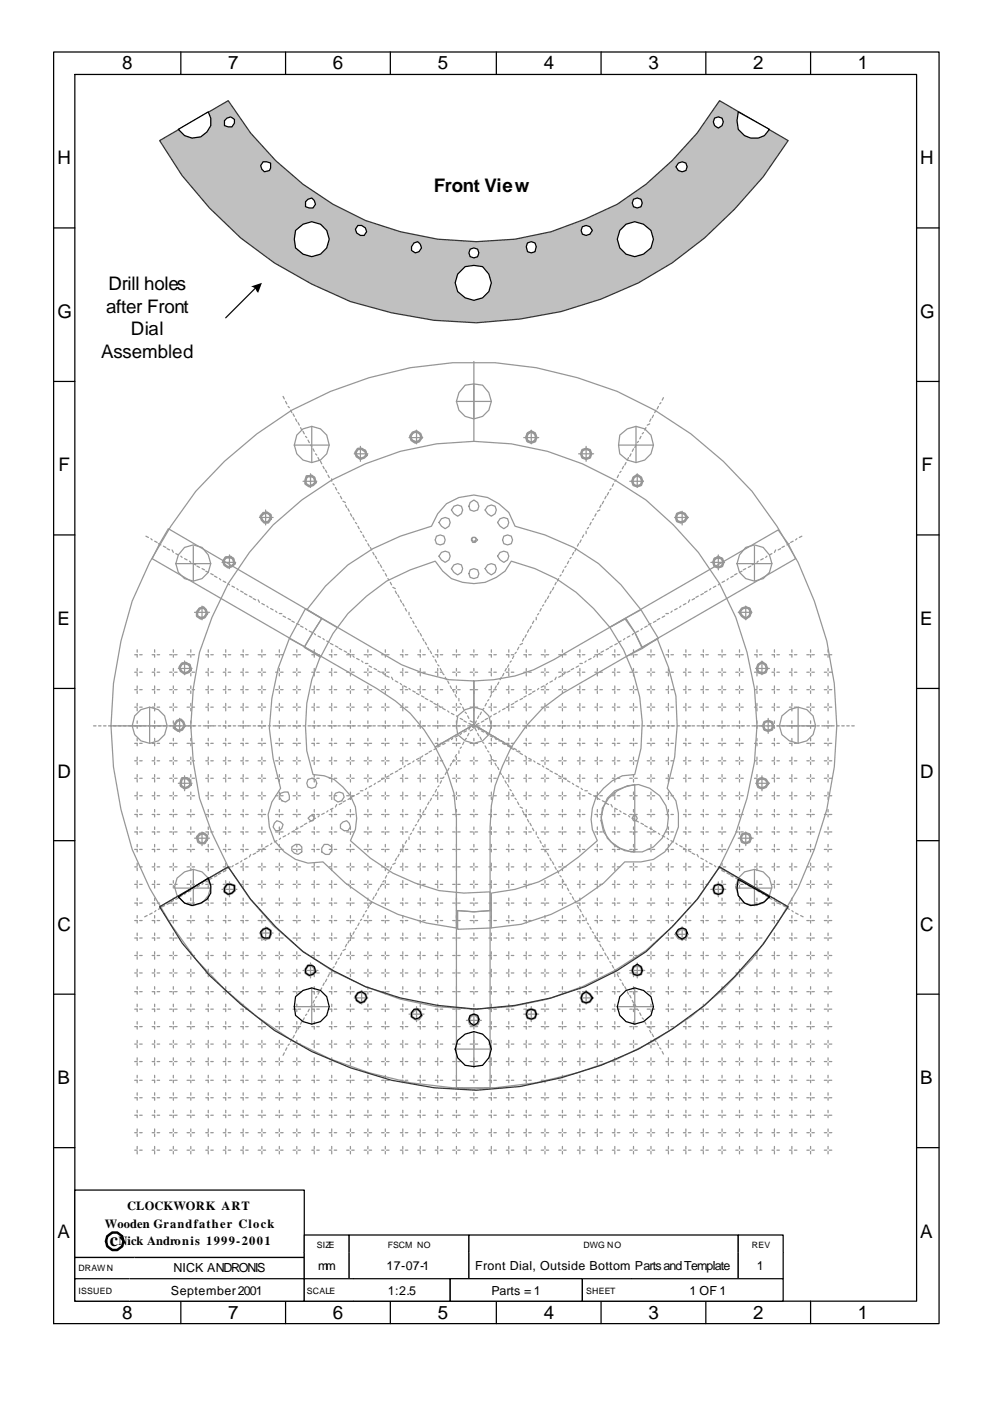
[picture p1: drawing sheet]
<svg xmlns="http://www.w3.org/2000/svg" width="210mm" height="297mm" viewBox="0 0 210 297" stroke-linecap="round" stroke-linejoin="round" font-family="sans-serif">
<defs><g id="words">
<g font-size="4">
<text x="25.9" y="14.7">8</text>
<text x="48.4" y="14.7">7</text>
<text x="70.6" y="14.7">6</text>
<text x="92.9" y="14.7">5</text>
<text x="115.4" y="14.7">4</text>
<text x="137.6" y="14.7">3</text>
<text x="159.8" y="14.7">2</text>
<text x="182" y="14.7">1</text>
<text x="12.2" y="34.8">H</text>
<text x="195.3" y="34.8">H</text>
<text x="92.1" y="40.7">Front View</text>
<text x="23" y="61.6">Drill holes</text>
<text x="12.2" y="67.4">G</text>
<text x="22.5" y="66.3">after Front</text>
<text x="27.8" y="71.1">Dial</text>
<text x="195.3" y="67.4">G</text>
<text x="21.4" y="75.8">Assembled</text>
<text x="12.4" y="99.9">F</text>
<text x="195.5" y="99.9">F</text>
<text x="12.2" y="132.5">E</text>
<text x="195.3" y="132.5">E</text>
<text x="12.2" y="165">D</text>
<text x="195.3" y="165">D</text>
<text x="12.2" y="197.3">C</text>
<text x="195.3" y="197.3">C</text>
<text x="12.2" y="229.8">B</text>
<text x="195.3" y="229.8">B</text>
<text x="12.2" y="262.4">A</text>
<text x="195.3" y="262.4">A</text>
<text x="23.3" y="264.2">c</text>
<text x="25.9" y="279.6">8</text>
<text x="48.4" y="279.6">7</text>
<text x="70.6" y="279.6">6</text>
<text x="92.9" y="279.6">5</text>
<text x="115.4" y="279.6">4</text>
<text x="137.6" y="279.6">3</text>
<text x="159.8" y="279.6">2</text>
<text x="182" y="279.6">1</text>
</g>
<g font-size="2.6">
<text x="27" y="256.6">CLOCKWORK ART</text>
<text x="22.2" y="260.3">Wooden Grandfather Clock</text>
<text x="25.1" y="264">Nick Andronis 1999-2001</text>
<text x="36.8" y="269.8">NICK ANDRONIS</text>
<text x="67.5" y="269.3">mm</text>
<text x="82" y="269.3">17-07-1</text>
<text x="100.8" y="269.3">Front Dial, Outside Bottom Parts and Template</text>
<text x="160.6" y="269.3">1</text>
<text x="36.2" y="274.5">September 2001</text>
<text x="82.3" y="274.5">1:2.5</text>
<text x="104.2" y="274.5">Parts = 1</text>
<text x="146.3" y="274.5">1 OF 1</text>
</g>
<g font-size="1.9">
<text x="16.7" y="269.5">DRAWN</text>
<text x="67.2" y="264.5">SIZE</text>
<text x="82.3" y="264.5">FSCM NO</text>
<text x="123.8" y="264.5">DWG NO</text>
<text x="159.5" y="264.5">REV</text>
<text x="16.7" y="274.3">ISSUED</text>
<text x="65.1" y="274.3">SCALE</text>
<text x="124.4" y="274.3">SHEET</text>
</g>
</g></defs>
<path d="M33.9 29.8l14.5-8.5a62.7 62.7 0 0 0 29.1 25.4 63 63 0 0 0 39.4 2.4l7.2-2.6 6.9-3.2a67.9 67.9 0 0 0 21.7-22l14.5 8.5a91.3 91.3 0 0 1-24.6 25.9 77 77 0 0 1-50.5 12.2l-9-1.6-8.8-2.4-8.2-3.7a75 75 0 0 1-32.2-30.4z" fill-rule="evenodd" fill="#c0c0c0" stroke="#333" stroke-width=".26"/>
<g fill="none" stroke="#969696" stroke-width=".26">
<path d="M60.1 84l.2 .6M60.6 85.1l.3 .5M61.1 86.2l.3 .2M61.6 87l.3 .5M62.2 87.8l.2 .5M62.4 94.4h7.4M62.7 88.8l.3 .5M63.2 89.6l.3 .5M63.8 90.7l.2 .5M64.3 91.5l.3 .5M64.8 92.5l.3 .3M65.4 93.3l.2 .5"/>
<path d="M65.9 94.4l.2 .2M66.1 90.4v7.7M66.4 95.2l.3 .5M66.9 96.2l.3 .3M67.5 97l.2 .5M68 97.8l.3 .5M68.5 98.9l.3 .5M69.1 99.7l.2 .5M75.1 96.2h3M76.5 94.6v3.2M86.8 92.8h2.9M88.4 91.2v2.9"/>
<path d="M96.8 85.1h7.4M100.5 81.4v7.4M111.1 92.8h3.2M112.7 91.2v2.9M122.8 96.2h3.1M124.4 94.6v3.2M131.2 94.4h7.4M131.8 99.9l-.3 .3M132.3 98.9l-.3 .5M132.8 98.1l-.2 .5M133.3 97l-.2 .5M133.9 96.2l-.3 .5"/>
<path d="M134.4 95.2l-.3 .5M134.9 90.4v7.7M134.9 94.4l-.2 .5M135.5 93.6l-.3 .2M136 92.5l-.3 .5M136.5 91.7l-.2 .3M137.1 90.7l-.3 .5M137.8 89.9l-.5 .2M138.1 88.8l-.3 .5M138.6 88l-.2 .5M139.2 87l-.3 .5M139.7 86.2l-.3 .5"/>
<path d="M140.2 85.4l-.2 .2M140.8 84.3l-.3 .5M31 113.7l.5 .2M32 114.2l.3 .3M32.8 114.7l.5 .3M33.6 115.3l.5 .2M34.7 115.8l.5 .3M35.5 116.3l.5 .3M36.5 116.6l.3 .5M37.3 119.5h7.4M37.3 117.4l.5 .3M38.4 117.9l.2 .3"/>
<path d="M39.2 118.4l.5 .3M40.2 119l.3 .2M41 115.8v7.4M41 119.5l.5 .3M47.1 119.2h2.9M48.7 117.7v2.9M55 109.7h2.9M56.4 108.1v3.2M64.3 102h2.9M65.9 100.5v2.9M69.6 100.7l.2 .5M70.4 101.5v.5"/>
<path d="M70.6 102.6l.3 .2M71.2 103.4l.2 .5M71.7 104.4l.3 .3M72.2 105.2l.3 .5M72.8 106.3l.5 .2M73.3 107.1l.3 .5M73.8 107.9l.3 .5M74.3 108.9l.3 .5M74.9 109.7l.2 .5M75.4 110.8l.3 .2M75.9 111.6l.3 .5M76.5 112.6l.2 .3"/>
<path d="M77 113.4l.3 .5M77.5 114.5l.3 .2M78.1 115.3l.2 .5M78.6 116.1l.2 .5M79.1 117.1l.3 .6M79.6 117.9l.3 .5M80.2 119l.2 .5M80.7 119.8l.3 .5M120.6 119l-.2 .5M121.2 118.2l-.3 .2M121.7 117.1l-.3 .6M122.2 116.3l-.2 .6"/>
<path d="M122.8 115.3l-.3 .5M123.3 114.5l-.3 .5M123.8 113.4l-.2 .5M124.4 112.6v.6M124.9 111.8l-.3 .3M125.4 110.8l-.3 .5M125.9 110l-.2 .2M126.5 108.9l-.3 .5M127.3 108.1l-.6 .3M127.5 107.1l-.2 .5M128.1 106.3l-.3 .5M128.6 105.2l-.3 .5"/>
<path d="M129.1 104.4l-.2 .6M129.6 103.6l-.2 .3M130.2 102.6l-.3 .5M130.7 101.8l-.3 .2M131.2 100.7l-.2 .5M133.6 102h2.9M135.2 100.5v2.9M143.1 109.7h2.9M144.7 108.4v2.9M150.8 119.2h2.9M152.4 117.7v3.1M156.4 119.5h7.4"/>
<path d="M160.1 115.8v7.4M160.1 119.5l-.6 .3M160.9 119l-.3 .2M161.9 118.4l-.5 .3M162.7 117.9l-.2 .3M163.8 117.4l-.6 .3M164.6 116.6l-.3 .5M165.6 116.3l-.5 .3M166.4 115.8l-.5 .3M167.5 115.3l-.5 .2M168.3 114.7l-.6 .3M169.1 114.2l-.3 .3"/>
<path d="M170.1 113.7l-.5 .2M28.6 138.8h.5v.5M29.1 137.8v.5M29.6 138.8h.6M32.3 138.8h.5v.5M32.8 137.8v.5M33.3 138.8h.6M36 138.8h.5M36.8 137.8v.5M36.8 138.8v.5M37 138.8h.6M39.7 138.8h.5"/>
<path d="M40.5 137.8v.5M40.5 138.8v.5M40.7 138.8h.6M41.3 129.8h3.1M41.8 120l.5 .3M42.9 128.5v2.9M42.9 120.6l.5 .2M43.7 138.8h.5v.5M43.7 121.1l.5 .3M44.2 137.8v.5M44.7 138.8h.5M44.7 121.6l.5 .3"/>
<path d="M45.5 122.1l.5 .3M46.6 122.7l.2 .2M47.4 138.8h.5v.5M47.4 123.2l.5 .3M47.9 137.8v.5M48.4 138.8h.5M48.4 123.7l.3 .3M49.2 124.3l.5 .2M50.3 124.8l.2 .3M51.1 138.8h.5v.5M51.1 125.3l.5 .3M51.6 137.8v.5"/>
<path d="M51.9 125.9l.5 .2M52.1 138.8h.6M52.9 126.4l.5 .2M53.7 126.9l.5 .3M54.8 138.8h.5M54.8 127.2l.2 .5M55.6 137.8v.5M55.6 138.8v.5M55.6 128l.5 .2M55.8 138.8h.6M56.6 128.5l.3 .3M57.4 129l.5 .3"/>
<path d="M58.5 138.8h.5M58.5 129.6l.2 .2M59.3 137.8v.5M59.3 138.8v.5M59.3 130.1h.5M59.5 138.8h.6M60.1 130.6l.5 .3M61.1 131.1l.5 .3M61.9 131.7l.5 .2M62.2 138.8h.5M63 137.8v.5M63 138.8v.5"/>
<path d="M63 132.2l.5 .3M63.2 138.8h.6M63.8 132.7l.5 .3M64.8 133.3l.3 .2M65.6 133.8l.5 .3M66.1 138.8h.6v.5M66.7 137.8v.5M66.7 134.3l.2 .3M67.2 138.8h.5M67.5 134.8l.5 .3M68.5 135.4l.3 .2M69.3 135.9l.5 .3"/>
<path d="M69.8 138.8h.6v.5M70.1 136.4l.5 .3M70.4 137.8v.5M70.9 138.8h.5M71.2 137l.5 .2M72 137.5l.5 .3M73 138l.6 .3M73.6 138.8h.5M73.8 138.6l.5 .2v.5M74.3 137.8v.5M74.6 138.8h.5M74.9 139.1l.2 .2"/>
<path d="M75.7 139.6l.5 .3M77.3 138.8h.5M78.1 137.8v.5M78.1 138.8v.5M78.3 138.8h.5M81 138.8h.5M81.2 120.8l.3 .3M81.8 137.8v.5M81.8 138.8v.5M81.8 121.6l.2 .5M82 138.8h.5M82.3 122.7l.2 .2"/>
<path d="M82.8 123.5l.3 .5M83.3 124.5l.6 .3M83.9 125.3l.2 .6M84.4 126.1l.3 .5M84.9 138.8h.6v.5M84.9 127.2l.3 .5M85.5 137.8v.5M85.5 128l.2 .5M86 138.8h.5M86 129l.3 .6M86.8 129.8v.6M87 130.9l.3 .2"/>
<path d="M87.6 131.7l.2 .5M88.1 132.7l.3 .3M88.6 138.8h.6v.5M88.6 133.5l.3 .6M89.2 137.8v.5M89.2 134.3l.2 .5M89.7 138.8h.5M89.7 135.4l.3 .5M90.2 136.2l.3 .5M90.8 137.2l.2 .6M91.3 138l.2 .6M91.8 139.1l.3 .2"/>
<path d="M92.3 138.8h.6v.5M92.3 139.9l.3 .5M92.9 137.8v.5M93.4 138.8h.5M96 138.8h.6M96.8 137.8v.5M96.8 138.8v.5M97.1 138.8h.5M99.7 138.8h.6M100.5 137.8v.5M100.5 138.8v.5M100.8 138.8h.5"/>
<path d="M103.7 138.8h.5v.5M104.2 137.8v.5M104.8 138.8h.5M107.4 138.8h.5v.5M107.9 137.8v.5M108.5 138.8h.5M109 139.1l-.3 .5M109.5 138.3l-.2 .3M110.1 137.2l-.3 .6M110.9 136.4l-.6 .3M111.1 138.8h.6v.5M111.1 135.4l-.2 .5"/>
<path d="M111.7 137.8v.5M111.7 134.6l-.3 .5M112.2 138.8h.5M112.2 133.5l-.3 .6M112.7 132.7l-.3 .6M113.2 131.7l-.2 .5M113.8 130.9v.5M114.3 130.1l-.3 .3M114.8 138.8h.6M114.8 129l-.2 .6M115.4 128.2l-.3 .3M115.6 137.8v.5"/>
<path d="M115.6 138.8v.5M115.9 138.8h.5M115.9 127.2l-.3 .5M116.4 126.4l-.2 .5M116.9 125.3l-.2 .6M117.5 124.5l-.3 .6M118 123.5l-.3 .5M118.5 138.8h.6M118.5 122.7l-.2 .5M119.1 121.9l-.3 .2M119.3 137.8v.5M119.3 138.8v.5"/>
<path d="M119.6 138.8h.5M119.6 120.8l-.3 .6M120.1 120l-.2 .3M122.5 138.8h.5v.5M123 137.8v.5M123.6 138.8h.5M125.4 139.6l-.5 .3M126.2 138.8h.5M126.2 139.1l-.3 .2M126.7 137.8v.5M126.7 138.8v.5M127.3 138.8h.5"/>
<path d="M127.3 138.6l-.6 .2M128.1 138l-.6 .3M129.1 137.5l-.5 .3M129.9 138.8h.5v.5M129.9 137l-.5 .2M130.4 137.8v.5M131 138.8h.5M131 136.4l-.6 .3M131.8 135.9l-.6 .3M132.6 135.4l-.3 .2M133.6 138.8h.5M133.6 134.8l-.5 .3"/>
<path d="M134.4 137.8v.5M134.4 138.8v.5M134.4 134.3l-.3 .3M134.7 138.8h.5M135.5 133.8l-.6 .3M136.3 133.3l-.3 .2M137.3 138.8h.5M137.3 132.7l-.5 .3M138.1 137.8v.5M138.1 138.8v.5M138.1 132.2l-.5 .3M138.4 138.8h.5"/>
<path d="M139.2 131.7l-.6 .2M140 131.1l-.6 .3M141 130.6l-.5 .3M141.3 138.8h.5v.5M141.3 130.1h.5M141.8 137.8v.5M142.3 138.8h.6M142.6 129.6l-.3 .2M143.7 129l-.6 .3M144.5 128.5l-.3 .3M145 138.8h.5v.5M145.5 137.8v.5"/>
<path d="M145.5 128l-.5 .2M146 138.8h.6M146.3 127.2l-.3 .5M147.4 126.9l-.6 .3M148.2 126.4l-.6 .2M148.7 138.8h.5v.5M149.2 137.8v.5M149.2 125.9l-.5 .2M149.8 138.8h.5M150 125.3l-.5 .3M150.8 124.8l-.3 .3M151.9 124.3l-.6 .2"/>
<path d="M152.4 138.8h.5M152.7 123.7l-.3 .3M153.2 137.8v.5M153.2 138.8v.5M153.5 138.8h.5M153.7 123.2l-.5 .3M154.5 122.7l-.2 .2M155.6 122.1l-.6 .3M156.1 138.8h.5M156.4 121.6l-.6 .3M156.6 129.8h2.9M156.9 137.8v.5"/>
<path d="M156.9 138.8v.5M157.2 138.8h.5M157.4 121.1l-.5 .3M158.2 128.5v2.9M158.2 120.6l-.5 .2M159.3 120l-.6 .3M160.1 138.8h.5v.5M160.6 137.8v.5M161.1 138.8h.6M163.8 138.8h.5v.5M164.3 137.8v.5M164.8 138.8h.6"/>
<path d="M167.5 138.8h.5v.5M168 137.8v.5M168.5 138.8h.6M171.2 138.8h.5M172 137.8v.5M172 138.8v.5M172.2 138.8h.6M174.9 138.8h.5M175.7 137.8v.5M175.7 138.8v.5M175.9 138.8h.6M19.8 153.9h.6"/>
<path d="M20.9 153.9h.5M22 153.9h.5M23 153.9h12.5M28.6 157.6h.5v.5M28.6 149.9h.5M28.6 146.2h.5M28.6 142.5h.5M29.1 141.7v.6M29.1 142.8v.5M29.1 145.4v.6M29.1 146.5v.5M29.1 149.1v.6"/>
<path d="M29.1 150.2v.5M29.1 152.8v.6M29.1 153.9v.5M29.1 156.5v.6M29.6 157.6h.6M29.6 149.9h.6M29.6 146.2h.6M29.6 142.5h.6M31.7 149.9v7.7M32.3 157.6h.5v.5M32.3 149.9h.5M32.3 146.2h.5"/>
<path d="M32.3 142.5h.5M32.8 141.7v.6M32.8 142.8v.5M32.8 145.4v.6M32.8 146.5v.5M32.8 149.1v.6M32.8 150.2v.5M32.8 152.8v.6M32.8 153.9v.5M32.8 156.5v.6M33.3 157.6h.6M33.3 149.9h.6"/>
<path d="M33.3 146.2h.6M33.3 142.5h.6M35.7 153.9h4.8v.5M36 157.6h.5M36 149.9h.5M36 146.2h.5M36 142.5h.5M36.8 141.7v.6M36.8 142.8v.5M36.8 145.4v.6M36.8 146.5v.5M36.8 149.1v.6"/>
<path d="M36.8 150.2v.5M36.8 152.8v.6M36.8 153.9v.5M36.8 156.5v.6M36.8 157.6v.5M37 157.6h.6M37 149.9h.6M37 146.2h.6M37 142.5h.6M37.8 141.7h2.9M38.1 152.3v2.9M39.2 140.1v3"/>
<path d="M39.7 157.6h.5M39.7 149.9h.5M39.7 146.2h.5M39.7 142.5h.5M40.5 141.7v.6M40.5 142.8v.5M40.5 145.4v.6M40.5 146.5v.5M40.5 149.1v.6M40.5 150.2v.5M40.5 152.8v.6M40.5 156.5v.6"/>
<path d="M40.5 157.6v.5M40.7 157.6h.6M40.7 153.9h.8M40.7 149.9h.6M40.7 146.2h.6M40.7 142.5h.6M42.1 153.9h.5M43.1 153.9h2.7M43.7 157.6h.5v.5M43.7 149.9h.5M43.7 146.2h.5M43.7 142.5h.5"/>
<path d="M44.2 141.7v.6M44.2 142.8v.5M44.2 145.4v.6M44.2 146.5v.5M44.2 149.1v.6M44.2 150.2v.5M44.2 152.8v.6M44.2 153.9v.5M44.2 156.5v.6M44.7 157.6h.5M44.7 149.9h.5M44.7 146.2h.5"/>
<path d="M44.7 142.5h.5M46.3 153.9h.5M47.4 153.9h.5v.5M47.4 157.6h.5v.5M47.4 149.9h.5M47.4 146.2h.5M47.4 142.5h.5M47.9 141.7v.6M47.9 142.8v.5M47.9 145.4v.6M47.9 146.5v.5M47.9 149.1v.6"/>
<path d="M47.9 150.2v.5M47.9 152.8v.6M47.9 156.5v.6M48.4 157.6h.5M48.4 153.9h.5M48.4 149.9h.5M48.4 146.2h.5M48.4 142.5h.5M49.5 153.9h.5M50.5 153.9h2.7M51.1 157.6h.5v.5M51.1 149.9h.5"/>
<path d="M51.1 146.2h.5M51.1 142.5h.5M51.6 141.7v.6M51.6 142.8v.5M51.6 145.4v.6M51.6 146.5v.5M51.6 149.1v.6M51.6 150.2v.5M51.6 152.8v.6M51.6 153.9v.5M51.6 156.5v.6M52.1 157.6h.6"/>
<path d="M52.1 149.9h.6M52.1 146.2h.6M52.1 142.5h.6M53.7 153.9h.5M54.8 157.6h.5M54.8 153.9h.5M54.8 149.9h.5M54.8 146.2h.5M54.8 142.5h.5M55.6 141.7v.6M55.6 142.8v.5M55.6 145.4v.6"/>
<path d="M55.6 146.5v.5M55.6 149.1v.6M55.6 150.2v.5M55.6 152.8v.6M55.6 153.9v.5M55.6 156.5v.6M55.6 157.6v.5M55.8 157.6h.6M55.8 153.9h.6M55.8 149.9h.6M55.8 146.2h.6M55.8 142.5h.6"/>
<path d="M56.9 153.9h.5M57.9 153.9h2.7M58.5 157.6h.5M58.5 149.9h.5M58.5 146.2h.5M58.5 142.5h.5M59.3 141.7v.6M59.3 142.8v.5M59.3 145.4v.6M59.3 146.5v.5M59.3 149.1v.6M59.3 150.2v.5"/>
<path d="M59.3 152.8v.6M59.3 153.9v.5M59.3 156.5v.6M59.3 157.6v.5M59.5 157.6h.6M59.5 149.9h.6M59.5 146.2h.6M59.5 142.5h.6M61.1 153.9h.5M62.2 157.6h.5M62.2 153.9h.5M62.2 149.9h.5"/>
<path d="M62.2 146.2h.5M62.2 142.5h.5M63 141.7v.6M63 142.8v.5M63 145.4v.6M63 146.5v.5M63 149.1v.6M63 150.2v.5M63 152.8v.6M63 153.9v.5M63 156.5v.6M63 157.6v.5"/>
<path d="M63.2 157.6h.6M63.2 153.9h.6M63.2 149.9h.6M63.2 146.2h.6M63.2 142.5h.6M64.3 153.9h.5M65.4 153.9h.5M66.1 157.6h.6v.5M66.1 153.9h.8M66.1 149.9h.6M66.1 146.2h.6M66.1 142.5h.6"/>
<path d="M66.7 141.7v.6M66.7 142.8v.5M66.7 145.4v.6M66.7 146.5v.5M66.7 149.1v.6M66.7 150.2v.5M66.7 152.8v.6M66.7 153.9v.5M66.7 156.5v.6M67.2 157.6h.5M67.2 153.9h.8M67.2 149.9h.5"/>
<path d="M67.2 146.2h.5M67.2 142.5h.5M68.5 153.9h.6M69.6 153.9h.8v.5M69.8 157.6h.6v.5M69.8 149.9h.6M69.8 146.2h.6M69.8 142.5h.6M70.4 141.7v.6M70.4 142.8v.5M70.4 145.4v.6M70.4 146.5v.5"/>
<path d="M70.4 149.1v.6M70.4 150.2v.5M70.4 152.8v.6M70.4 156.5v.6M70.6 153.9h.8M70.9 157.6h.5M70.9 149.9h.5M70.9 146.2h.5M70.9 142.5h.5M71.7 153.9h.5M72.8 153.9h.5M73.6 153.9h.7v.5"/>
<path d="M73.6 157.6h.5M73.6 149.9h.5M73.6 146.2h.5M73.6 142.5h.5M74.3 141.7v.6M74.3 142.8v.5M74.3 145.4v.6M74.3 146.5v.5M74.3 149.1v.6M74.3 150.2v.5M74.3 152.8v.6M74.3 156.5v.6"/>
<path d="M74.3 157.6v.5M74.6 157.6h.5M74.6 153.9h.8M74.6 149.9h.5M74.6 146.2h.5M74.6 142.5h.5M75.9 153.9h.6M76.7 140.1l.3 .3M77 153.9h.8M77.3 157.6h.5M77.3 149.9h.5M77.3 146.2h.5"/>
<path d="M77.3 142.5h.5M77.5 140.7h.6M78.1 141.7v.6M78.1 142.8v.5M78.1 145.4v.6M78.1 146.5v.5M78.1 149.1v.6M78.1 150.2v.5M78.1 152.8v.6M78.1 156.5v.6M78.1 157.6v.5M78.3 157.6h.5"/>
<path d="M78.3 149.9h.5M78.3 146.2h.5M78.3 142.5h.5M78.3 141.2l.5 .3M78.8 153.9h-.7v.5M79.1 153.9h.5M79.4 141.7l.5 .3M80.2 153.9h.5M80.2 142.3l.5 .2M81 153.9h.8v.5M81 157.6h.5M81 149.9h.5"/>
<path d="M81 146.2h.5M81 142.5h.5M81.2 142.8l.6 .3M81.8 141.7v.6M81.8 142.8v.5M81.8 145.4v.6M81.8 146.5v.5M81.8 149.1v.6M81.8 150.2v.5M81.8 152.8v.6M81.8 156.5v.6M81.8 157.6v.5"/>
<path d="M82 157.6h.5M82 153.9h.8M82 149.9h.5M82 146.2h.5M82 142.5h.5M82 143.3l.5 .3M83.1 143.6l.2 .5M83.3 153.9h.6M83.9 144.4l.5 .2M84.4 153.9h2.6M84.9 157.6h.6v.5M84.9 149.9h.6"/>
<path d="M84.9 146.2h.6M84.9 142.5h.6M84.9 144.9l.3 .3M85.5 141.7v.6M85.5 142.8v.5M85.5 145.4v.6M85.5 146.5v.5M85.5 149.1v.6M85.5 150.2v.5M85.5 152.8v.6M85.5 153.9v.5M85.5 156.5v.6"/>
<path d="M85.7 145.4l.6 .3M86 157.6h.5M86 149.9h.5M86 146.2h.5M86 142.5h.5M86.8 146l.2 .2M87.6 153.9h.5M87.6 146.5l.5 .3M88.4 147l.5 .3M88.6 153.9h.6v.5M88.6 157.6h.6v.5M88.6 149.9h.6"/>
<path d="M88.6 146.2h.6M88.6 142.5h.6M89.2 141.7v.6M89.2 142.8v.5M89.2 145.4v.6M89.2 146.5v.5M89.2 149.1v.6M89.2 150.2v.5M89.2 152.8v.6M89.2 156.5v.6M89.4 147.5l.6 .3M89.7 157.6h.5"/>
<path d="M89.7 153.9h.5M89.7 149.9h.5M89.7 146.2h.5M89.7 142.5h.5M90.2 148.1l.6 .2M90.8 153.9h.5M90.8 159.7l-.6 .3M91.3 148.6l.5 .3M91.5 159.2l-.5 .3M91.8 153.9h2.7M92.1 149.1l.5 .3M92.3 157.6h.6v.5"/>
<path d="M92.3 149.9h.6M92.3 146.2h.6M92.3 142.5h.6M92.6 158.7l-.5 .2M92.9 141.7v.6M92.9 142.8v.5M92.9 145.4v.6M92.9 146.5v.5M92.9 149.1v.6M92.9 150.2v.5M92.9 152.8v.6M92.9 153.9v.5"/>
<path d="M92.9 156.5v.6M92.9 140.9l.2 .3M93.1 149.7l.3 .2h.5M93.4 157.6h.5M93.4 146.2h.5M93.4 142.5h.5M93.4 158.1l-.5 .3M93.4 141.7l.3 .6M93.9 142.8l.3 .3M93.9 150.2l.6 .3M94.5 157.6l-.6 .3M94.5 143.6l.2 .5"/>
<path d="M94.7 157.1h.5M95 153.9h.5M95 150.7l.2 .3M95 144.4l.2 .5M95.5 145.4l.3 .6M95.8 151.3l.5 .2M96 157.6h.6M96 153.9h.6M96 149.9h.6M96 142.5h.6M96 156.5l-.2 .3M96.6 146.2h-.6l.3 .6"/>
<path d="M96.6 147.3l.2 .5M96.8 141.7v.6M96.8 142.8v.5M96.8 145.4v.6M96.8 146.5v.5M96.8 149.1v.6M96.8 150.2v.5M96.8 152.8v.6M96.8 153.9v.5M96.8 156.5v.6M96.8 157.6v.5M96.8 151.8l.3 .2"/>
<path d="M96.8 160l-.2 .5M97.1 157.6h.5M97.1 153.9h.5M97.1 149.9h.5M97.1 146.2h.5M97.1 142.5h.5M97.1 156l-.5 .3M97.4 148.1v.5M97.4 159.2v.5M97.6 152.3l.6 .3M97.6 149.1l.3 .3M97.9 155.5l-.3 .3"/>
<path d="M97.9 158.4l-.3 .3M98.2 153.9h.5M98.2 149.9l.2 .6M98.4 152.8l.6 .3M98.4 157.3l-.2 .6M98.7 151l.3 .3M99 155l-.6 .2M99 156.5l-.3 .3M99.2 153.9h2.7M99.2 151.8l.3 .5M99.5 153.4l.5 .2M99.5 155.5l-.3 .5"/>
<path d="M99.7 157.6h.6M99.7 149.9h.6M99.7 146.2h.6M99.7 142.5h.6M99.7 152.8l.6 .3M99.7 154.2l-.2 .5M100.3 153.9l.5 .3M100.3 154.7l-.6 .3M100.3 153.6l.2 .6M100.5 141.7v.6M100.5 142.8v.5M100.5 145.4v.6"/>
<path d="M100.5 146.5v.5M100.5 149.1v.6M100.5 150.2v.5M100.5 152.8v.6M100.5 156.5v.6M100.5 157.6v.5M100.5 153.6l-.2 .6 .5-.3M100.8 157.6h.5M100.8 149.9h.5M100.8 146.2h.5M100.8 142.5h.5M100.8 154.4l.3 .6"/>
<path d="M101.1 154.2l-.6-.3v.5M101.1 152.8l-.3 .6M101.3 154.2l.3 .5M101.3 155.5l.3 .5M101.6 154.4l.5 .3M101.6 153.4l-.5 .2M101.6 151.8l-.3 .5M101.9 156.3l.2 .5M102.1 155l.6 .2M102.1 151l-.2 .5M102.4 153.9h.5M102.4 157.3l.3 .3"/>
<path d="M102.7 155l.5 .2M102.7 152.8l-.6 .3M102.7 150.2l-.3 .3M102.9 158.1l.3 .6M103.2 155.5l.3 .3M103.2 149.1l-.3 .6M103.5 153.9h.7v.5M103.5 155.5l.5 .3M103.5 159.2l.2 .3M103.5 152.3l-.6 .3M103.7 157.6h.5v.5M103.7 149.9h.5"/>
<path d="M103.7 146.2h.5M103.7 142.5h.5M103.7 148.3l-.2 .3M104 160l.2 .5v.5M104 156l.5 .3M104.2 141.7v.6M104.2 142.8v.5M104.2 145.4v.6M104.2 146.5v.5M104.2 149.1v.6M104.2 150.2v.5M104.2 152.8v.6"/>
<path d="M104.2 156.5v.6M104.2 151.8l-.2 .2M104.2 147.3l-.2 .5M104.5 153.9h.8M104.5 156l.5 .3M104.8 157.6h.5M104.8 149.9h.5M104.8 146.2h.5M104.8 142.5h.5M104.8 146.5l-.3 .3M105 156.5l.3 .3M105.3 156.5l.5 .3"/>
<path d="M105.3 151.3l-.5 .2M105.3 145.4l-.3 .6M105.6 153.9h.5M105.8 157.1h.6l.5 .2M105.8 144.6l-.2 .6M106.1 150.7l-.3 .3M106.4 143.6l-.3 .5M106.6 153.9h.6M106.6 157.6l.6 .3M106.9 142.8l-.3 .5M107.2 157.6l.5 .3M107.2 150.2l-.6 .3"/>
<path d="M107.4 157.6h.5v.5M107.4 153.9h.8M107.4 149.9h.5M107.4 146.2h.5M107.4 142.5h.5M107.4 141.7l-.2 .6M107.7 158.1l.5 .3M107.9 141.7v.6M107.9 142.8v.5M107.9 145.4v.6M107.9 146.5v.5M107.9 149.1v.6l-.2 .2"/>
<path d="M107.9 150.2v.5M107.9 152.8v.6M107.9 153.9v.5M107.9 156.5v.6M107.9 140.9l-.2 .6M108.2 158.1l.5 .3M108.5 157.6h.5M108.5 153.9h.8M108.5 149.9h.5M108.5 146.2h.5M108.5 142.5h.5M108.5 158.7l.5 .2"/>
<path d="M108.5 140.1l-.3 .3M109 158.7l.5 .2M109 149.1l-.5 .3M109.5 159.2l.6 .3M109.8 153.9h.5M109.8 148.6l-.5 .3M110.1 159.2l.2 .3M110.3 159.7l.6 .3M110.9 153.9h.8v.5M110.9 148.1l-.6 .2M111.1 157.6h.6v.5M111.1 149.9h.6"/>
<path d="M111.1 146.2h.6M111.1 142.5h.6M111.7 141.7v.6M111.7 142.8v.5M111.7 145.4v.6M111.7 146.5v.5M111.7 149.1v.6M111.7 150.2v.5M111.7 152.8v.6M111.7 156.5v.6M111.7 147.5l-.6 .3M111.9 153.9h.8"/>
<path d="M112.2 157.6h.5M112.2 149.9h.5M112.2 146.2h.5M112.2 142.5h.5M112.7 147l-.5 .3M113 153.9h.5M113.5 146.5l-.5 .3M114 153.9h.6M114.3 146l-.3 .2M114.8 157.6h.6M114.8 153.9h.8v.5M114.8 149.9h.6"/>
<path d="M114.8 146.2h.6M114.8 142.5h.6M115.4 145.4l-.6 .3M115.6 141.7v.6M115.6 142.8v.5M115.6 145.4v.6M115.6 146.5v.5M115.6 149.1v.6M115.6 150.2v.5M115.6 152.8v.6M115.6 156.5v.6M115.6 157.6v.5"/>
<path d="M115.9 157.6h.5M115.9 153.9h.8M115.9 149.9h.5M115.9 146.2h.5M115.9 142.5h.5M116.2 144.9l-.3 .3M117.2 153.9h.5M117.2 144.4l-.5 .2M118 143.6l-.3 .5M118.3 153.9h.8M118.5 157.6h.6M118.5 149.9h.6"/>
<path d="M118.5 146.2h.6M118.5 142.5h.6M119.1 143.3l-.6 .3M119.3 141.7v.6M119.3 142.8v.5M119.3 145.4v.6M119.3 146.5v.5M119.3 149.1v.6M119.3 150.2v.5M119.3 152.8v.6M119.3 156.5v.6M119.3 157.6v.5"/>
<path d="M119.6 157.6h.5M119.6 149.9h.5M119.6 146.2h.5M119.6 142.5h.5M119.9 142.8l-.6 .3M120.1 153.9h-.8v.5M120.4 153.9h.5M120.9 142.3l-.5 .2M121.4 153.9h.6M121.7 141.7l-.5 .3M122.5 157.6h.5v.5M122.5 153.9h.5v.5"/>
<path d="M122.5 149.9h.5M122.5 146.2h.5M122.5 142.5h.5M122.8 141.2l-.6 .3M123 141.7v.6M123 142.8v.5M123 145.4v.6M123 146.5v.5M123 149.1v.6M123 150.2v.5M123 152.8v.6M123 156.5v.6"/>
<path d="M123 140.7h.6M123.6 157.6h.5M123.6 153.9h.5M123.6 149.9h.5M123.6 146.2h.5M123.6 142.5h.5M124.4 140.1l-.3 .3M124.6 153.9h.5M125.7 153.9h2.6M126.2 157.6h.5v.5M126.2 149.9h.5M126.2 146.2h.5"/>
<path d="M126.2 142.5h.5M126.7 141.7v.6M126.7 142.8v.5M126.7 145.4v.6M126.7 146.5v.5M126.7 149.1v.6M126.7 150.2v.5M126.7 152.8v.6M126.7 153.9v.5M126.7 156.5v.6M127.3 157.6h.5M127.3 149.9h.5"/>
<path d="M127.3 146.2h.5M127.3 142.5h.5M128.9 153.9h.5M129.9 157.6h.5v.5M129.9 153.9h.5v.5M129.9 149.9h.5M129.9 146.2h.5M129.9 142.5h.5M130.4 141.7v.6M130.4 142.8v.5M130.4 145.4v.6M130.4 146.5v.5"/>
<path d="M130.4 149.1v.6M130.4 150.2v.5M130.4 152.8v.6M130.4 156.5v.6M131 157.6h.5M131 153.9h.5M131 149.9h.5M131 146.2h.5M131 142.5h.5M132 153.9h.6M133.1 153.9h2.6M133.6 157.6h.5"/>
<path d="M133.6 149.9h.5M133.6 146.2h.5M133.6 142.5h.5M134.4 141.7v.6M134.4 142.8v.5M134.4 145.4v.6M134.4 146.5v.5M134.4 149.1v.6M134.4 150.2v.5M134.4 152.8v.6M134.4 153.9v.5M134.4 156.5v.6"/>
<path d="M134.4 157.6v.5M134.7 157.6h.5M134.7 149.9h.5M134.7 146.2h.5M134.7 142.5h.5M136.3 153.9h.5M137.3 157.6h.5M137.3 153.9h.5M137.3 149.9h.5M137.3 146.2h.5M137.3 142.5h.5M138.1 141.7v.6"/>
<path d="M138.1 142.8v.5M138.1 145.4v.6M138.1 146.5v.5M138.1 149.1v.6M138.1 150.2v.5M138.1 152.8v.6M138.1 153.9v.5M138.1 156.5v.6M138.1 157.6v.5M138.4 157.6h.5M138.4 153.9h.5M138.4 149.9h.5"/>
<path d="M138.4 146.2h.5M138.4 142.5h.5M139.4 153.9h.6M140.5 153.9h.5M141.3 157.6h.5v.5M141.3 153.9h.8M141.3 149.9h.5M141.3 146.2h.5M141.3 142.5h.5M141.8 141.7v.6M141.8 142.8v.5M141.8 145.4v.6"/>
<path d="M141.8 146.5v.5M141.8 149.1v.6M141.8 150.2v.5M141.8 152.8v.6M141.8 153.9v.5M141.8 156.5v.6M142.3 157.6h.6M142.3 153.9h.8M142.3 149.9h.6M142.3 146.2h.6M142.3 142.5h.6M143.7 153.9h.5"/>
<path d="M144.7 153.9h.8v.5M145 157.6h.5v.5M145 149.9h.5M145 146.2h.5M145 142.5h.5M145.5 141.7v.6M145.5 142.8v.5M145.5 145.4v.6M145.5 146.5v.5M145.5 149.1v.6M145.5 150.2v.5M145.5 152.8v.6"/>
<path d="M145.5 156.5v.6M145.8 153.9h.8M146 157.6h.6M146 149.9h.6M146 146.2h.6M146 142.5h.6M146.8 153.9h.6M147.9 153.9h.5M148.7 157.6h.5v.5M148.7 153.9h.8M148.7 149.9h.5M148.7 146.2h.5"/>
<path d="M148.7 142.5h.5M149.2 141.7v.6M149.2 142.8v.5M149.2 145.4v.6M149.2 146.5v.5M149.2 149.1v.6M149.2 150.2v.5M149.2 152.8v.6M149.2 153.9v.5M149.2 156.5v.6M149.8 157.6h.5M149.8 153.9h.7"/>
<path d="M149.8 149.9h.5M149.8 146.2h.5M149.8 142.5h.5M151.1 153.9h.5M152.1 153.9h.8M152.4 157.6h.5M152.4 149.9h.5M152.4 146.2h.5M152.4 142.5h.5M153.2 141.7v.6M153.2 142.8v.5M153.2 145.4v.6"/>
<path d="M153.2 146.5v.5M153.2 149.1v.6M153.2 150.2v.5M153.2 152.8v.6M153.2 156.5v.6M153.2 157.6v.5M153.5 157.6h.5M153.5 149.9h.5M153.5 146.2h.5M153.5 142.5h.5M154 153.9h-.8v.5M154.3 153.9h.5"/>
<path d="M155.3 153.9h.5M156.1 157.6h.5M156.1 153.9h.8v.5M156.1 149.9h.5M156.1 146.2h.5M156.1 142.5h.5M156.9 141.7v.6M156.9 142.8v.5M156.9 145.4v.6M156.9 146.5v.5M156.9 149.1v.6M156.9 150.2v.5"/>
<path d="M156.9 152.8v.6M156.9 156.5v.6M156.9 157.6v.5M157.2 157.6h.5M157.2 153.9h.8M157.2 149.9h.5M157.2 146.2h.5M157.2 142.5h.5M158.5 153.9h.5M159.5 153.9h4.8v.5M160.1 157.6h.5v.5M160.1 149.9h.5"/>
<path d="M160.1 146.2h.5M160.1 142.5h.5M160.3 141.7h2.9M160.6 141.7v.6M160.6 142.8v.5M160.6 145.4v.6M160.6 146.5v.5M160.6 149.1v.6M160.6 150.2v.5M160.6 152.8v.6M160.6 153.9v.5M160.6 156.5v.6"/>
<path d="M161.1 157.6h.6M161.1 149.9h.6M161.1 146.2h.6M161.1 142.5h.6M161.7 140.1v3M163 152.3v3.2M163.8 157.6h.5v.5M163.8 149.9h.5M163.8 146.2h.5M163.8 142.5h.5M164.3 141.7v.6M164.3 142.8v.5"/>
<path d="M164.3 145.4v.6M164.3 146.5v.5M164.3 149.1v.6M164.3 150.2v.5M164.3 152.8v.6M164.3 156.5v.6M164.8 157.6h.6M164.8 153.9h8.2M164.8 149.9h.6M164.8 146.2h.6M164.8 142.5h.6M167.5 157.6h.5v.5"/>
<path d="M167.5 149.9h.5M167.5 146.2h.5M167.5 142.5h.5M168 141.7v.6M168 142.8v.5M168 145.4v.6M168 146.5v.5M168 149.1v.6M168 150.2v.5M168 152.8v.6M168 153.9v.5M168 156.5v.6"/>
<path d="M168.5 157.6h.6M168.5 149.9h.6M168.5 146.2h.6M168.5 142.5h.6M169.3 149.9v7.7M171.2 157.6h.5M171.2 149.9h.5M171.2 146.2h.5M171.2 142.5h.5M172 141.7v.6M172 142.8v.5M172 145.4v.6"/>
<path d="M172 146.5v.5M172 149.1v.6M172 150.2v.5M172 152.8v.6M172 153.9v.5M172 156.5v.6M172 157.6v.5M172.2 157.6h.6M172.2 149.9h.6M172.2 146.2h.6M172.2 142.5h.6M173.3 153.9h.5"/>
<path d="M174.4 153.9h2.6M174.9 157.6h.5M174.9 149.9h.5M174.9 146.2h.5M174.9 142.5h.5M175.7 141.7v.6M175.7 142.8v.5M175.7 145.4v.6M175.7 146.5v.5M175.7 149.1v.6M175.7 150.2v.5M175.7 152.8v.6"/>
<path d="M175.7 153.9v.5M175.7 156.5v.6M175.7 157.6v.5M175.9 157.6h.6M175.9 149.9h.6M175.9 146.2h.6M175.9 142.5h.6M177.5 153.9h.6M178.6 153.9h.5M179.7 153.9h.5M180.7 153.9h.5M28.6 172.7h.5v.5"/>
<path d="M28.6 176.4h.5v.5M28.6 168.7h.5M28.6 165h.5M28.6 161.3h.5M29.1 160.5v.5M29.1 161.6v.5M29.1 164.2v.5M29.1 165.3v.5M29.1 167.9v.6M29.1 169v.5M29.1 171.6v.6M29.1 175.3v.6"/>
<path d="M29.1 179v.6M29.6 176.4h.6M29.6 172.7h.6M29.6 168.7h.6M29.6 165h.6M29.6 161.3h.6M32.3 172.7h.5v.5M32.3 176.4h.5v.5M32.3 168.7h.5M32.3 165h.5M32.3 161.3h.5M32.8 160.5v.5"/>
<path d="M32.8 161.6v.5M32.8 164.2v.5M32.8 165.3v.5M32.8 167.9v.6M32.8 169v.5M32.8 171.6v.6M32.8 175.3v.6M32.8 179v.6M33.3 176.4h.6M33.3 172.7h.6M33.3 168.7h.6M33.3 165h.6"/>
<path d="M33.3 161.3h.6M36 176.4h.5M36 172.7h.5M36 168.7h.5M36 165h.5M36 161.3h.5M36.8 160.5v.5M36.8 161.6v.5M36.8 164.2v.5M36.8 165.3v.5M36.8 167.9v.6M36.8 169v.5"/>
<path d="M36.8 171.6v.6M36.8 172.7v.5M36.8 175.3v.6M36.8 176.4v.5M36.8 179v.6M37 176.4h.6M37 172.7h.6M37 168.7h.6M37 165h.6M37 161.3h.6M37.8 166.1h2.9M39.2 164.5v3.2"/>
<path d="M39.7 176.4h.5M39.7 172.7h.5M39.7 168.7h.5M39.7 165h.5M39.7 161.3h.5M40.5 160.5v.5M40.5 161.6v.5M40.5 164.2v.5M40.5 165.3v.5M40.5 167.9v.6M40.5 169v.5M40.5 171.6v.6"/>
<path d="M40.5 172.7v.5M40.5 175.3v.6M40.5 176.4v.5M40.5 179v.6M40.7 176.4h.6M40.7 172.7h.6M40.7 168.7h.6M40.7 165h.6M40.7 161.3h.6M41.3 177.7h3.1M42.9 176.4v2.9M43.7 172.7h.5v.5"/>
<path d="M43.7 176.4h.5v.5M43.7 168.7h.5M43.7 165h.5M43.7 161.3h.5M44.2 160.5v.5M44.2 161.6v.5M44.2 164.2v.5M44.2 165.3v.5M44.2 167.9v.6M44.2 169v.5M44.2 171.6v.6M44.2 175.3v.6"/>
<path d="M44.2 179v.6M44.7 176.4h.5M44.7 172.7h.5M44.7 168.7h.5M44.7 165h.5M44.7 161.3h.5M47.4 172.7h.5v.5M47.4 176.4h.5v.5M47.4 168.7h.5M47.4 165h.5M47.4 161.3h.5M47.9 160.5v.5"/>
<path d="M47.9 161.6v.5M47.9 164.2v.5M47.9 165.3v.5M47.9 167.9v.6M47.9 169v.5M47.9 171.6v.6M47.9 175.3v.6M47.9 179v.6M48.4 176.4h.5M48.4 172.7h.5M48.4 168.7h.5M48.4 165h.5"/>
<path d="M48.4 161.3h.5M51.1 172.7h.5v.5M51.1 176.4h.5v.5M51.1 168.7h.5M51.1 165h.5M51.1 161.3h.5M51.6 160.5v.5M51.6 161.6v.5M51.6 164.2v.5M51.6 165.3v.5M51.6 167.9v.6M51.6 169v.5"/>
<path d="M51.6 171.6v.6M51.6 175.3v.6M51.6 179v.6M52.1 176.4h.6M52.1 172.7h.6M52.1 168.7h.6M52.1 165h.6M52.1 161.3h.6M54.8 176.4h.5M54.8 172.7h.5M54.8 168.7h.5M54.8 165h.5"/>
<path d="M54.8 161.3h.5M55.6 160.5v.5M55.6 161.6v.5M55.6 164.2v.5M55.6 165.3v.5M55.6 167.9v.6M55.6 169v.5M55.6 171.6v.6M55.6 172.7v.5M55.6 175.3v.6M55.6 176.4v.5M55.6 179v.6"/>
<path d="M55.8 176.4h.6M55.8 172.7h.6M55.8 168.7h.6M55.8 165h.6M55.8 161.3h.6M56.1 179.8l-.5 .3v.5M56.9 179.3l-.5 .3M57.7 178.8l-.3 .2M58.5 176.4h.5M58.5 172.7h.5M58.5 168.7h.5M58.5 165h.5"/>
<path d="M58.5 161.3h.5M58.7 178.2l-.5 .3M59.3 160.5v.5M59.3 161.6v.5M59.3 164.2v.5M59.3 165.3v.5M59.3 167.9v.6M59.3 169v.5M59.3 171.6v.6M59.3 172.7v.5M59.3 175.3v.6M59.3 176.4v.5"/>
<path d="M59.3 179v.6M59.5 176.4h.6M59.5 172.7h.6M59.5 168.7h.6M59.5 165h.6M59.5 161.3h.6M59.5 177.7l-.2 .3M60.6 177.2l-.5 .2M61.4 176.7l-.3 .2M62.2 176.4h.5M62.2 172.7h.5M62.2 168.7h.5"/>
<path d="M62.2 165h.5M62.2 161.3h.5M62.4 176.1l-.5 .3M63 160.5v.5M63 161.6v.5M63 164.2v.5M63 165.3v.5M63 167.9v.6M63 169v.5M63 171.6v.6M63 172.7v.5M63 175.3v.6"/>
<path d="M63 176.4v.5M63 179v.6M63.2 176.4h.6M63.2 172.7h.6M63.2 168.7h.6M63.2 165h.6M63.2 161.3h.6M63.2 175.6l-.5 .3M64.3 175.1l-.5 .2M65.1 174.5l-.5 .3M66.1 172.7h.6v.5M66.1 176.4h.6v.5"/>
<path d="M66.1 168.7h.6M66.1 165h.6M66.1 161.3h.6M66.1 174l-.5 .3M66.7 160.5v.5M66.7 161.6v.5M66.7 164.2v.5M66.7 165.3v.5M66.7 167.9v.6M66.7 169v.5M66.7 171.6v.6M66.7 175.3v.6"/>
<path d="M66.7 179v.6M66.9 173.5l-.5 .2M67.2 176.4h.5M67.2 172.7h.5M67.2 168.7h.5M67.2 165h.5M67.2 161.3h.5M67.7 172.9l-.2 .3M68.8 172.4l-.5 .3M69.6 171.9l-.3 .3M69.8 172.7h.6v.5M69.8 176.4h.6v.5"/>
<path d="M69.8 168.7h.6M69.8 165h.6M69.8 161.3h.6M70.4 160.5v.5M70.4 161.6v.5M70.4 164.2v.5M70.4 165.3v.5M70.4 167.9v.6M70.4 169v.5M70.4 171.6v.6M70.4 175.3v.6M70.4 179v.6"/>
<path d="M70.6 171.4l-.5 .2M70.9 176.4h.5M70.9 172.7h.5M70.9 168.7h.5M70.9 165h.5M70.9 161.3h.5M71.4 170.6l-.2 .5M72.5 170.3l-.5 .3M73.3 169.8l-.5 .2M73.6 176.4h.5M73.6 172.7h.5M73.6 168.7h.5"/>
<path d="M73.6 165h.5M73.6 161.3h.5M74.3 160.5v.5M74.3 161.6v.5M74.3 164.2v.5M74.3 165.3v.5M74.3 167.9v.6M74.3 169v.5M74.3 171.6v.6M74.3 172.7v.5M74.3 175.3v.6M74.3 176.4v.5"/>
<path d="M74.3 179v.6M74.3 169.2l-.5 .3M74.6 176.4h.5M74.6 172.7h.5M74.6 168.7h.5l-.5 .3M74.6 165h.5M74.6 161.3h.5M76.2 168.2l-.5 .3M76.5 167.7h.5M77.3 176.4h.5M77.3 172.7h.5M77.3 168.7h.5"/>
<path d="M77.3 165h.5M77.3 161.3h.5M77.8 167.1l-.3 .3M78.1 160.5v.5M78.1 161.6v.5M78.1 164.2v.5M78.1 165.3v.5M78.1 167.9v.6M78.1 169v.5M78.1 171.6v.6M78.1 172.7v.5M78.1 175.3v.6"/>
<path d="M78.1 176.4v.5M78.1 179v.6M78.3 176.4h.5M78.3 172.7h.5M78.3 168.7h.5M78.3 165h.5M78.3 161.3h.5M78.8 166.6l-.5 .3M79.6 166.1l-.2 .2M80.7 165.5l-.5 .3M81 176.4h.5M81 172.7h.5"/>
<path d="M81 168.7h.5M81 165h.5l-.5 .3M81 161.3h.5M81.8 160.5v.5M81.8 161.6v.5M81.8 164.2v.5M81.8 165.3v.5M81.8 167.9v.6M81.8 169v.5M81.8 171.6v.6M81.8 172.7v.5M81.8 175.3v.6"/>
<path d="M81.8 176.4v.5M81.8 179v.6M82 176.4h.5M82 172.7h.5M82 168.7h.5M82 165h.5M82 161.3h.5M82.5 164.5l-.5 .2M83.3 164l-.5 .2M84.4 163.4l-.5 .3M84.9 172.7h.6v.5M84.9 176.4h.6v.5"/>
<path d="M84.9 168.7h.6M84.9 165h.6M84.9 161.3h.6M85.2 162.9l-.5 .3M85.5 160.5v.5M85.5 161.6v.5M85.5 164.2v.5M85.5 165.3v.5M85.5 167.9v.6M85.5 169v.5M85.5 171.6v.6M85.5 175.3v.6"/>
<path d="M85.5 179v.6M85.7 179.3l-.2 .5M86 176.4h.5M86 172.7h.5M86 168.7h.5M86 165h.5M86 161.3h.5M86 162.4l-.3 .2M86.3 178.2l-.3 .6M86.8 177.4v.6M87 161.8l-.5 .3M87.3 176.7l-.3 .2"/>
<path d="M87.8 161.3l-.2 .3M87.8 175.6l-.2 .5M88.4 174.8l-.3 .3M88.6 172.7h.6v.5M88.6 176.4h.6v.5M88.6 168.7h.6M88.6 165h.6M88.6 161.3h.6M88.9 160.8l-.5 .2M88.9 173.7l-.3 .6M89.2 160.5v.5M89.2 161.6v.5"/>
<path d="M89.2 164.2v.5M89.2 165.3v.5M89.2 167.9v.6M89.2 169v.5M89.2 171.6v.6M89.2 175.3v.6M89.2 179v.6M89.4 172.9l-.2 .6M89.7 176.4h.5M89.7 172.7h.5M89.7 168.7h.5M89.7 165h.5"/>
<path d="M89.7 161.3h.5M89.7 160.2l-.3 .3M90 171.9l-.3 .5M90.5 171.1l-.3 .5M91 170l-.2 .6M91.5 169.2l-.2 .6M92.1 168.5l-.3 .2M92.3 172.7h.6v.5M92.3 176.4h.6v.5M92.3 168.7h.6M92.3 165h.6M92.3 161.3h.6"/>
<path d="M92.6 167.4l-.3 .5M92.9 160.5v.5M92.9 161.6v.5M92.9 164.2v.5M92.9 165.3v.5M92.9 167.9v.6M92.9 169v.5M92.9 171.6v.6M92.9 175.3v.6M92.9 179v.6M93.1 166.6l-.2 .3M93.4 176.4h.5"/>
<path d="M93.4 172.7h.5M93.4 168.7h.5M93.4 161.3h.5M93.7 165.5l-.3 .6M94.2 164.7l-.3 .3h-.5M94.7 163.7l-.2 .5M95.2 162.9l-.2 .5M95.8 161.8l-.3 .6M96 176.4h.6M96 172.7h.6M96 168.7h.6M96 165h.6"/>
<path d="M96 161.3h.6M96.3 161l-.3 .6M96.8 160.5v.5M96.8 161.6v.5M96.8 164.2v.5M96.8 165.3v.5M96.8 167.9v.6M96.8 169v.5M96.8 171.6v.6M96.8 172.7v.5M96.8 175.3v.6M96.8 176.4v.5"/>
<path d="M96.8 179v.6M97.1 176.4h.5M97.1 172.7h.5M97.1 168.7h.5M97.1 165h.5M97.1 161.3h.5M99.7 176.4h.6M99.7 172.7h.6M99.7 168.7h.6M99.7 165h.6M99.7 161.3h.6M100.5 160.5v.5"/>
<path d="M100.5 161.6v.5M100.5 164.2v.5M100.5 165.3v.5M100.5 167.9v.6M100.5 169v.5M100.5 171.6v.6M100.5 172.7v.5M100.5 175.3v.6M100.5 176.4v.5M100.5 179v.6M100.8 176.4h.5M100.8 172.7h.5"/>
<path d="M100.8 168.7h.5M100.8 165h.5M100.8 161.3h.5M103.7 176.4h.5v.5M103.7 172.7h.5v.5M103.7 168.7h.5M103.7 165h.5M103.7 161.3h.5M104.2 161.6v.5M104.2 164.2v.5M104.2 165.3v.5M104.2 167.9v.6"/>
<path d="M104.2 169v.5M104.2 171.6v.6M104.2 175.3v.6M104.2 179v.6M104.5 161l.3 .3h.5M104.8 176.4h.5M104.8 172.7h.5M104.8 168.7h.5M104.8 165h.5M105 161.8l.3 .6M105.6 162.6l.2 .6M106.1 163.7l.3 .5"/>
<path d="M106.6 164.5l.3 .5M107.2 165.5l.2 .6M107.4 176.4h.5v.5M107.4 172.7h.5v.5M107.4 168.7h.5M107.4 165h.5M107.4 161.3h.5M107.7 166.3l.2 .6M107.9 160.5v.5M107.9 161.6v.5M107.9 164.2v.5M107.9 165.3v.5"/>
<path d="M107.9 167.9v.6M107.9 169v.5M107.9 171.6v.6M107.9 175.3v.6M107.9 179v.6M108.2 167.4l.3 .3M108.5 176.4h.5M108.5 172.7h.5M108.5 165h.5M108.5 161.3h.5M108.7 168.2l.3 .5h-.5M109.3 169.2l.2 .3"/>
<path d="M109.8 170l.3 .6M110.3 171.1l.6 .3M110.9 171.9l.2 .5M111.1 176.4h.6v.5M111.1 172.7h.6v.5l-.3-.5M111.1 168.7h.6M111.1 165h.6M111.1 161.3h.6M111.4 160.2l.3 .3v.5M111.7 161.6v.5M111.7 164.2v.5M111.7 165.3v.5"/>
<path d="M111.7 167.9v.6M111.7 169v.5M111.7 171.6v.6M111.7 175.3v.6M111.7 179v.6M111.9 173.7l.3 .6M112.2 176.4h.5M112.2 172.7h.5M112.2 168.7h.5M112.2 165h.5M112.2 161.3h.5M112.2 160.8l.5 .2"/>
<path d="M112.4 174.5l.3 .6M113 175.6l.2 .5M113.2 161.3l.3 .3M113.8 176.4v.5M114 161.8l.6 .3M114 177.4l.3 .3M114.6 178.2l.2 .6M114.8 176.4h.6M114.8 172.7h.6M114.8 168.7h.6M114.8 165h.6M114.8 161.3h.6"/>
<path d="M115.1 162.4l.3 .2M115.1 179.3l.3 .3M115.6 160.5v.5M115.6 161.6v.5M115.6 164.2v.5M115.6 165.3v.5M115.6 167.9v.6M115.6 169v.5M115.6 171.6v.6M115.6 172.7v.5M115.6 175.3v.6M115.6 176.4v.5"/>
<path d="M115.6 179v.6M115.9 176.4h.5M115.9 172.7h.5M115.9 168.7h.5M115.9 165h.5M115.9 161.3h.5M115.9 162.9l.5 .3M116.7 163.4l.5 .3M117.7 164l.6 .2M118.5 176.4h.6M118.5 172.7h.6M118.5 168.7h.6"/>
<path d="M118.5 165h.6M118.5 161.3h.6M118.5 164.5l.6 .2M119.3 160.5v.5M119.3 161.6v.5M119.3 164.2v.5M119.3 165.3v.5M119.3 167.9v.6M119.3 169v.5M119.3 171.6v.6M119.3 172.7v.5M119.3 175.3v.6"/>
<path d="M119.3 176.4v.5M119.3 179v.6M119.6 176.4h.5M119.6 172.7h.5M119.6 168.7h.5M119.6 161.3h.5M120.1 165h-.5l.5 .3M120.4 165.5l.5 .3M121.4 166.1l.3 .2M122.2 166.6l.6 .3M122.5 176.4h.5v.5M122.5 172.7h.5v.5"/>
<path d="M122.5 168.7h.5M122.5 165h.5M122.5 161.3h.5M123 160.5v.5M123 161.6v.5M123 164.2v.5M123 165.3v.5M123 167.9v.6M123 169v.5M123 171.6v.6M123 175.3v.6M123 179v.6"/>
<path d="M123.3 167.1l.3 .3M123.6 176.4h.5M123.6 172.7h.5M123.6 168.7h.5M123.6 165h.5M123.6 161.3h.5M124.1 167.7h.5M124.9 168.2l.5 .3M125.9 168.7l.6 .3M126.2 176.4h.5v.5M126.2 172.7h.5v.5M126.2 168.7h.5"/>
<path d="M126.2 165h.5M126.2 161.3h.5M126.7 160.5v.5M126.7 161.6v.5M126.7 164.2v.5M126.7 165.3v.5M126.7 167.9v.6M126.7 169v.5M126.7 171.6v.6M126.7 175.3v.6M126.7 179v.6M126.7 169.2l.6 .3"/>
<path d="M127.3 176.4h.5M127.3 172.7h.5M127.3 168.7h.5M127.3 165h.5M127.3 161.3h.5M127.8 169.8l.5 .2M128.6 170.3l.5 .3M129.6 170.6l.3 .5M129.9 176.4h.5v.5M129.9 172.7h.5v.5M129.9 168.7h.5M129.9 165h.5"/>
<path d="M129.9 161.3h.5M130.4 160.5v.5M130.4 161.6v.5M130.4 164.2v.5M130.4 165.3v.5M130.4 167.9v.6M130.4 169v.5M130.4 171.6v.6M130.4 175.3v.6M130.4 179v.6M130.4 171.4l.6 .2M131 176.4h.5"/>
<path d="M131 172.7h.5M131 168.7h.5M131 165h.5M131 161.3h.5M131.5 171.9l.3 .3M132.3 172.4l.5 .3M133.3 172.9l.3 .3M133.6 176.4h.5M133.6 172.7h.5M133.6 168.7h.5M133.6 165h.5M133.6 161.3h.5"/>
<path d="M134.1 173.5l.6 .2M134.4 160.5v.5M134.4 161.6v.5M134.4 164.2v.5M134.4 165.3v.5M134.4 167.9v.6M134.4 169v.5M134.4 171.6v.6M134.4 172.7v.5M134.4 175.3v.6M134.4 176.4v.5M134.4 179v.6"/>
<path d="M134.7 176.4h.5M134.7 172.7h.5M134.7 168.7h.5M134.7 165h.5M134.7 161.3h.5M134.9 174l.6 .3M136 174.5l.5 .3M136.8 175.1l.5 .2M137.3 176.4h.5M137.3 172.7h.5M137.3 168.7h.5M137.3 165h.5"/>
<path d="M137.3 161.3h.5M137.8 175.6l.6 .3M138.1 160.5v.5M138.1 161.6v.5M138.1 164.2v.5M138.1 165.3v.5M138.1 167.9v.6M138.1 169v.5M138.1 171.6v.6M138.1 172.7v.5M138.1 175.3v.6M138.1 176.4v.5"/>
<path d="M138.1 179v.6M138.4 176.4h.5M138.4 172.7h.5M138.4 168.7h.5M138.4 165h.5M138.4 161.3h.5M138.6 176.1l.6 .3M139.7 176.7l.3 .2M140.5 177.2l.5 .2M141.3 176.4h.5v.5M141.3 172.7h.5v.5M141.3 168.7h.5"/>
<path d="M141.3 165h.5M141.3 161.3h.5M141.6 177.7l.2 .3M141.8 160.5v.5M141.8 161.6v.5M141.8 164.2v.5M141.8 165.3v.5M141.8 167.9v.6M141.8 169v.5M141.8 171.6v.6M141.8 175.3v.6M141.8 179v.6"/>
<path d="M142.3 176.4h.6M142.3 172.7h.6M142.3 168.7h.6M142.3 165h.6M142.3 161.3h.6M142.3 178.2l.6 .3M143.4 178.8l.3 .2M144.2 179.3l.5 .3M145 176.4h.5v.5M145 172.7h.5v.5M145 168.7h.5M145 165h.5"/>
<path d="M145 161.3h.5M145 179.8l.5 .3M145.5 160.5v.5M145.5 161.6v.5M145.5 164.2v.5M145.5 165.3v.5M145.5 167.9v.6M145.5 169v.5M145.5 171.6v.6M145.5 175.3v.6M145.5 179v.6M146 176.4h.6"/>
<path d="M146 172.7h.6M146 168.7h.6M146 165h.6M146 161.3h.6M148.7 176.4h.5v.5M148.7 172.7h.5v.5M148.7 168.7h.5M148.7 165h.5M148.7 161.3h.5M149.2 160.5v.5M149.2 161.6v.5M149.2 164.2v.5"/>
<path d="M149.2 165.3v.5M149.2 167.9v.6M149.2 169v.5M149.2 171.6v.6M149.2 175.3v.6M149.2 179v.6M149.8 176.4h.5M149.8 172.7h.5M149.8 168.7h.5M149.8 165h.5M149.8 161.3h.5M152.4 176.4h.5"/>
<path d="M152.4 172.7h.5M152.4 168.7h.5M152.4 165h.5M152.4 161.3h.5M153.2 160.5v.5M153.2 161.6v.5M153.2 164.2v.5M153.2 165.3v.5M153.2 167.9v.6M153.2 169v.5M153.2 171.6v.6M153.2 172.7v.5"/>
<path d="M153.2 175.3v.6M153.2 176.4v.5M153.2 179v.6M153.5 176.4h.5M153.5 172.7h.5M153.5 168.7h.5M153.5 165h.5M153.5 161.3h.5M156.1 176.4h.5M156.1 172.7h.5M156.1 168.7h.5M156.1 165h.5"/>
<path d="M156.1 161.3h.5M156.6 177.7h3.2M156.9 160.5v.5M156.9 161.6v.5M156.9 164.2v.5M156.9 165.3v.5M156.9 167.9v.6M156.9 169v.5M156.9 171.6v.6M156.9 172.7v.5M156.9 175.3v.6M156.9 176.4v.5"/>
<path d="M156.9 179v.6M157.2 176.4h.5M157.2 172.7h.5M157.2 168.7h.5M157.2 165h.5M157.2 161.3h.5M158.2 176.4v2.9M160.1 176.4h.5v.5M160.1 172.7h.5v.5M160.1 168.7h.5M160.1 165h.5M160.1 161.3h.5"/>
<path d="M160.3 166.1h2.9M160.6 160.5v.5M160.6 161.6v.5M160.6 164.2v.5M160.6 165.3v.5M160.6 167.9v.6M160.6 169v.5M160.6 171.6v.6M160.6 175.3v.6M160.6 179v.6M161.1 176.4h.6M161.1 172.7h.6"/>
<path d="M161.1 168.7h.6M161.1 165h.6M161.1 161.3h.6M161.7 164.5v3.2M163.8 176.4h.5v.5M163.8 172.7h.5v.5M163.8 168.7h.5M163.8 165h.5M163.8 161.3h.5M164.3 160.5v.5M164.3 161.6v.5M164.3 164.2v.5"/>
<path d="M164.3 165.3v.5M164.3 167.9v.6M164.3 169v.5M164.3 171.6v.6M164.3 175.3v.6M164.3 179v.6M164.8 176.4h.6M164.8 172.7h.6M164.8 168.7h.6M164.8 165h.6M164.8 161.3h.6M167.5 176.4h.5v.5"/>
<path d="M167.5 172.7h.5v.5M167.5 168.7h.5M167.5 165h.5M167.5 161.3h.5M168 160.5v.5M168 161.6v.5M168 164.2v.5M168 165.3v.5M168 167.9v.6M168 169v.5M168 171.6v.6M168 175.3v.6"/>
<path d="M168 179v.6M168.5 176.4h.6M168.5 172.7h.6M168.5 168.7h.6M168.5 165h.6M168.5 161.3h.6M171.2 176.4h.5M171.2 172.7h.5M171.2 168.7h.5M171.2 165h.5M171.2 161.3h.5M172 160.5v.5"/>
<path d="M172 161.6v.5M172 164.2v.5M172 165.3v.5M172 167.9v.6M172 169v.5M172 171.6v.6M172 172.7v.5M172 175.3v.6M172 176.4v.5M172 179v.6M172.2 176.4h.6M172.2 172.7h.6"/>
<path d="M172.2 168.7h.6M172.2 165h.6M172.2 161.3h.6M174.9 176.4h.5M174.9 172.7h.5M174.9 168.7h.5M174.9 165h.5M174.9 161.3h.5M175.7 160.5v.5M175.7 161.6v.5M175.7 164.2v.5M175.7 165.3v.5"/>
<path d="M175.7 167.9v.6M175.7 169v.5M175.7 171.6v.6M175.7 172.7v.5M175.7 175.3v.6M175.7 176.4v.5M175.7 179v.6M175.9 176.4h.6M175.9 172.7h.6M175.9 168.7h.6M175.9 165h.6M175.9 161.3h.6"/>
<path d="M28.6 180.1h.5v.5M28.6 191.5h.5v.5M28.6 195.2h.5v.5M28.6 198.9h.5v.5M28.6 187.5h.5M28.6 183.8h.5M29.1 183v.5M29.1 184.1v.5M29.1 186.7v.5M29.1 187.8v.5M29.1 190.4v.5M29.1 194.1v.5"/>
<path d="M29.1 197.8v.5M29.6 198.9h.6M29.6 195.2h.6M29.6 191.5h.6M29.6 187.5h.6M29.6 183.8h.6M29.6 180.1h.6M31.2 194.1l-.5 .3M32.3 180.1h.5v.5M32.3 191.5h.5v.5M32.3 195.2h.5v.5M32.3 198.9h.5v.5"/>
<path d="M32.3 187.5h.5M32.3 183.8h.5M32.3 193.6l-.6 .3M32.8 183v.5M32.8 184.1v.5M32.8 186.7v.5M32.8 187.8v.5M32.8 190.4v.5M32.8 194.1v.5M32.8 197.8v.5M33.1 193.1l-.3 .2M33.3 198.9h.6"/>
<path d="M33.3 195.2h.6M33.3 191.5h.6M33.3 187.5h.6M33.3 183.8h.6M33.3 180.1h.6M34.1 192.5l-.5 .3M34.9 192l-.5 .3M36 198.9h.5M36 195.2h.5M36 187.5h.5M36 183.8h.5M36 180.1h.5"/>
<path d="M36.5 191.5h-.5l-.5 .2M36.8 180.1v.5M36.8 183v.5M36.8 184.1v.5M36.8 186.7v.5M36.8 187.8v.5M36.8 190.4v.5l-.6 .3M36.8 191.5v.5M36.8 194.1v.5M36.8 195.2v.5M36.8 197.8v.5M36.8 198.9v.5"/>
<path d="M37 198.9h.6M37 195.2h.6M37 191.5h.6M37 187.5h.6M37 183.8h.6M37 180.1h.6M37 188.3h7.7M37.8 190.4l-.5 .3M38.6 189.9l-.5 .2M39.4 189.4l-.2 .2M39.7 198.9h.5M39.7 195.2h.5"/>
<path d="M39.7 191.5h.5M39.7 187.5h.5M39.7 183.8h.5M39.7 180.1h.5M40.5 180.1v.5M40.5 183v.5M40.5 184.1v.5M40.5 186.7v.5M40.5 187.8v.5M40.5 190.4v.5M40.5 191.5v.5M40.5 194.1v.5"/>
<path d="M40.5 195.2v.5M40.5 197.8v.5M40.5 198.9v.5M40.5 188.8l-.5 .3M40.7 198.9h.6M40.7 195.2h.6M40.7 191.5h.6M40.7 187.5h.6M40.7 183.8h.6M40.7 180.1h.6M41 184.3v7.7M41.3 188.3l-.3 .3"/>
<path d="M42.3 187.8l-.5 .2M43.1 187.2l-.2 .3M43.7 180.1h.5v.5M43.7 187l.5-.3v.5M43.7 191.5h.5v.5M43.7 195.2h.5v.5M43.7 198.9h.5v.5M43.7 187.5h.5M43.7 183.8h.5M44.2 183v.5M44.2 184.1v.5M44.2 187.8v.5"/>
<path d="M44.2 190.4v.5M44.2 194.1v.5M44.2 197.8v.5M44.7 198.9h.5M44.7 195.2h.5M44.7 191.5h.5M44.7 187.5h.5M44.7 183.8h.5M44.7 180.1h.5M45 186.2l-.6 .2M46 185.6l-.5 .3M46.8 185.1l-.5 .3"/>
<path d="M47.1 188.6h3.2M47.4 180.1h.5v.5M47.4 191.5h.5v.5M47.4 195.2h.5v.5M47.4 198.9h.5v.5M47.4 187.5h.5M47.4 183.8h.5M47.9 183v.5M47.9 184.1v.5l-.5 .3M47.9 186.7v.5M47.9 187.8v.5M47.9 190.4v.5"/>
<path d="M47.9 194.1v.5M47.9 197.8v.5M48.2 184.1h.5M48.4 198.9h.5M48.4 195.2h.5M48.4 191.5h.5M48.4 187.5h.5M48.4 183.8h.5M48.4 180.1h.5M48.7 187v3.1M49.5 183.5l-.3 .3M50.5 183l-.5 .3"/>
<path d="M51.1 180.1h.5v.5M51.1 191.5h.5v.5M51.1 195.2h.5v.5M51.1 198.9h.5v.5M51.1 187.5h.5M51.1 183.8h.5M51.3 182.5l-.2 .2M51.6 183v.5M51.6 184.1v.5M51.6 186.7v.5M51.6 187.8v.5M51.6 190.4v.5"/>
<path d="M51.6 194.1v.5M51.6 197.8v.5M52.1 198.9h.6M52.1 195.2h.6M52.1 191.5h.6M52.1 187.5h.6M52.1 183.8h.6M52.1 180.1h.6M52.4 181.9l-.5 .3M53.2 181.2l-.3 .5M54.2 180.9l-.5 .3M54.8 198.9h.5"/>
<path d="M54.8 195.2h.5M54.8 191.5h.5M54.8 187.5h.5M54.8 183.8h.5M54.8 180.1h.5M55 197.8h2.9M55 180.4l-.5 .2M55.6 183v.5M55.6 184.1v.5M55.6 186.7v.5M55.6 187.8v.5M55.6 190.4v.5"/>
<path d="M55.6 191.5v.5M55.6 194.1v.5M55.6 195.2v.5M55.6 197.8v.5M55.6 198.9v.5M55.8 198.9h.6M55.8 195.2h.6M55.8 191.5h.6M55.8 187.5h.6M55.8 183.8h.6M55.8 180.1h.6M56.4 196.5v2.9"/>
<path d="M58.5 198.9h.5M58.5 195.2h.5M58.5 191.5h.5M58.5 187.5h.5M58.5 183.8h.5M58.5 180.1h.5M59.3 180.1v.5M59.3 183v.5M59.3 184.1v.5M59.3 186.7v.5M59.3 187.8v.5M59.3 190.4v.5"/>
<path d="M59.3 191.5v.5M59.3 194.1v.5M59.3 195.2v.5M59.3 197.8v.5M59.3 198.9v.5M59.5 198.9h.6M59.5 195.2h.6M59.5 191.5h.6M59.5 187.5h.6M59.5 183.8h.6M59.5 180.1h.6M62.2 198.9h.5"/>
<path d="M62.2 195.2h.5M62.2 191.5h.5M62.2 187.5h.5M62.2 183.8h.5M62.2 180.1h.5M63 180.1v.5M63 183v.5M63 184.1v.5M63 186.7v.5M63 187.8v.5M63 190.4v.5M63 191.5v.5"/>
<path d="M63 194.1v.5M63 195.2v.5M63 197.8v.5M63 198.9v.5M63.2 198.9h.6M63.2 195.2h.6M63.2 191.5h.6M63.2 187.5h.6M63.2 183.8h.6M63.2 180.1h.6M66.1 180.1h.6v.5M66.1 191.5h.6v.5"/>
<path d="M66.1 195.2h.6v.5M66.1 198.9h.6v.5M66.1 187.5h.6M66.1 183.8h.6M66.7 183v.5M66.7 184.1v.5M66.7 186.7v.5M66.7 187.8v.5M66.7 190.4v.5M66.7 194.1v.5M66.7 197.8v.5M67.2 198.9h.5"/>
<path d="M67.2 195.2h.5M67.2 191.5h.5M67.2 187.5h.5M67.2 183.8h.5M67.2 180.1h.5M69.8 180.1h.6v.5M69.8 191.5h.6v.5M69.8 195.2h.6v.5M69.8 198.9h.6v.5M69.8 187.5h.6M69.8 183.8h.6M70.4 183v.5"/>
<path d="M70.4 184.1v.5M70.4 186.7v.5M70.4 187.8v.5M70.4 190.4v.5M70.4 194.1v.5M70.4 197.8v.5M70.9 198.9h.5M70.9 195.2h.5M70.9 191.5h.5M70.9 187.5h.5M70.9 183.8h.5M70.9 180.1h.5"/>
<path d="M73.6 198.9h.5M73.6 195.2h.5M73.6 191.5h.5M73.6 187.5h.5M73.6 183.8h.5M73.6 180.1h.5M74.1 199.4l-.3 .5M74.3 180.1v.5M74.3 183v.5M74.3 184.1v.5M74.3 186.7v.5M74.3 187.8v.5"/>
<path d="M74.3 190.4v.5M74.3 191.5v.5M74.3 194.1v.5M74.3 195.2v.5M74.3 197.8v.5M74.6 198.3l-.3 .6v.5M74.6 198.9h.5M74.6 195.2h.5M74.6 191.5h.5M74.6 187.5h.5M74.6 183.8h.5M74.6 180.1h.5"/>
<path d="M75.1 197.6l-.2 .5M75.7 196.8l-.3 .2M76.2 195.7l-.3 .5M76.7 194.9l-.2 .3M77.3 198.9h.5M77.3 195.2h.5M77.3 191.5h.5M77.3 187.5h.5M77.3 183.8h.5M77.3 180.1h.5M77.3 193.9l-.3 .5M77.8 193.1l-.3 .2"/>
<path d="M78.1 180.1v.5M78.1 183v.5M78.1 184.1v.5M78.1 186.7v.5M78.1 187.8v.5M78.1 190.4v.5M78.1 191.5v.5M78.1 194.1v.5M78.1 195.2v.5M78.1 197.8v.5M78.1 198.9v.5M78.3 198.9h.5"/>
<path d="M78.3 195.2h.5M78.3 191.5h.5M78.3 187.5h.5M78.3 183.8h.5M78.3 180.1h.5M78.3 192l-.2 .5M78.8 191.2l-.2 .5M79.4 190.1l-.3 .6M79.9 189.4l-.3 .5M80.4 188.3l-.2 .5M81 198.9h.5M81 195.2h.5"/>
<path d="M81 191.5h.5M81 183.8h.5M81 180.1h.5M81.5 187.5h-.5l-.3 .5M81.5 186.7l-.3 .3M81.8 180.1v.5M81.8 183v.5M81.8 184.1v.5M81.8 186.7v.5M81.8 187.8v.5M81.8 190.4v.5M81.8 191.5v.5"/>
<path d="M81.8 194.1v.5M81.8 195.2v.5M81.8 197.8v.5M81.8 198.9v.5M82 198.9h.5M82 195.2h.5M82 191.5h.5M82 187.5h.5M82 183.8h.5M82 180.1h.5M82 185.6l-.2 .6M82.5 184.9l-.2 .2"/>
<path d="M83.1 183.8l-.3 .5M83.9 183l-.6 .3M84.1 181.9l-.2 .6M84.7 181.2l-.3 .5M84.9 180.1h.6v.5M84.9 191.5h.6v.5M84.9 195.2h.6v.5M84.9 198.9h.6v.5M84.9 187.5h.6M84.9 183.8h.6M85.2 180.1l-.3 .5M85.5 183v.5"/>
<path d="M85.5 184.1v.5M85.5 186.7v.5M85.5 187.8v.5M85.5 190.4v.5M85.5 194.1v.5M85.5 197.8v.5M86 198.9h.5M86 195.2h.5M86 191.5h.5M86 187.5h.5M86 183.8h.5M86 180.1h.5"/>
<path d="M88.6 180.1h.6v.5M88.6 191.5h.6v.5M88.6 195.2h.6v.5M88.6 198.9h.6v.5M88.6 187.5h.6M88.6 183.8h.6M89.2 183v.5M89.2 184.1v.5M89.2 186.7v.5M89.2 187.8v.5M89.2 190.4v.5M89.2 194.1v.5"/>
<path d="M89.2 197.8v.5M89.7 198.9h.5M89.7 195.2h.5M89.7 191.5h.5M89.7 187.5h.5M89.7 183.8h.5M89.7 180.1h.5M92.3 180.1h.6v.5M92.3 191.5h.6v.5M92.3 195.2h.6v.5M92.3 198.9h.6v.5M92.3 187.5h.6"/>
<path d="M92.3 183.8h.6M92.9 183v.5M92.9 184.1v.5M92.9 186.7v.5M92.9 187.8v.5M92.9 190.4v.5M92.9 194.1v.5M92.9 197.8v.5M93.4 198.9h.5M93.4 195.2h.5M93.4 191.5h.5M93.4 187.5h.5"/>
<path d="M93.4 183.8h.5M93.4 180.1h.5M96 198.9h.6M96 195.2h.6M96 191.5h.6M96 187.5h.6M96 183.8h.6M96 180.1h.6M96.8 180.1v.5M96.8 183v.5M96.8 184.1v.5M96.8 186.7v.5"/>
<path d="M96.8 187.8v.5M96.8 190.4v.5M96.8 191.5v.5M96.8 194.1v.5M96.8 195.2v.5M96.8 197.8v.5M96.8 198.9v.5M97.1 198.9h.5M97.1 195.2h.5M97.1 191.5h.5M97.1 187.5h.5M97.1 183.8h.5"/>
<path d="M97.1 180.1h.5M99.7 198.9h.6M99.7 195.2h.6M99.7 191.5h.6M99.7 187.5h.6M99.7 183.8h.6M99.7 180.1h.6M100.5 180.1v.5M100.5 183v.5M100.5 184.1v.5M100.5 186.7v.5M100.5 187.8v.5"/>
<path d="M100.5 190.4v.5M100.5 191.5v.5M100.5 194.1v.5M100.5 195.2v.5M100.5 197.8v.5M100.5 198.9v.5M100.8 198.9h.5M100.8 195.2h.5M100.8 191.5h.5M100.8 187.5h.5M100.8 183.8h.5M100.8 180.1h.5"/>
<path d="M103.7 198.9h.5v.5M103.7 195.2h.5v.5M103.7 191.5h.5v.5M103.7 187.5h.5M103.7 183.8h.5M103.7 180.1h.5v.5M104.2 183v.5M104.2 184.1v.5M104.2 186.7v.5M104.2 187.8v.5M104.2 190.4v.5M104.2 194.1v.5"/>
<path d="M104.2 197.8v.5M104.8 198.9h.5M104.8 195.2h.5M104.8 191.5h.5M104.8 187.5h.5M104.8 183.8h.5M104.8 180.1h.5M107.4 198.9h.5v.5M107.4 195.2h.5v.5M107.4 191.5h.5v.5M107.4 187.5h.5M107.4 183.8h.5"/>
<path d="M107.4 180.1h.5v.5M107.9 183v.5M107.9 184.1v.5M107.9 186.7v.5M107.9 187.8v.5M107.9 190.4v.5M107.9 194.1v.5M107.9 197.8v.5M108.5 198.9h.5M108.5 195.2h.5M108.5 191.5h.5M108.5 187.5h.5"/>
<path d="M108.5 183.8h.5M108.5 180.1h.5M111.1 198.9h.6v.5M111.1 195.2h.6v.5M111.1 191.5h.6v.5M111.1 187.5h.6M111.1 183.8h.6M111.1 180.1h.6v.5M111.7 183v.5M111.7 184.1v.5M111.7 186.7v.5M111.7 187.8v.5"/>
<path d="M111.7 190.4v.5M111.7 194.1v.5M111.7 197.8v.5M112.2 198.9h.5M112.2 195.2h.5M112.2 191.5h.5M112.2 187.5h.5M112.2 183.8h.5M112.2 180.1h.5M114.8 198.9h.6M114.8 195.2h.6M114.8 191.5h.6"/>
<path d="M114.8 187.5h.6M114.8 183.8h.6M114.8 180.1h.6M115.6 180.6v-.5l.3 .5M115.6 183v.5M115.6 184.1v.5M115.6 186.7v.5M115.6 187.8v.5M115.6 190.4v.5M115.6 191.5v.5M115.6 194.1v.5M115.6 195.2v.5"/>
<path d="M115.6 197.8v.5M115.6 198.9v.5M115.9 198.9h.5M115.9 195.2h.5M115.9 191.5h.5M115.9 187.5h.5M115.9 183.8h.5M115.9 180.1h.5M116.2 180.9l.2 .5M116.7 181.9l.2 .6M117.2 182.7l.3 .6M117.7 183.8l.3 .5"/>
<path d="M118.3 184.6l.2 .5M118.5 198.9h.6M118.5 195.2h.6M118.5 191.5h.6M118.5 187.5h.6M118.5 183.8h.6M118.5 180.1h.6M118.8 185.6l.3 .3M119.3 180.1v.5M119.3 183v.5M119.3 184.1v.5M119.3 186.7v.5"/>
<path d="M119.3 187.8v.5M119.3 190.4v.5M119.3 191.5v.5M119.3 194.1v.5M119.3 195.2v.5M119.3 197.8v.5M119.3 198.9v.5M119.3 186.4l.3 .6M119.6 198.9h.5M119.6 195.2h.5M119.6 191.5h.5M119.6 187.5h.5"/>
<path d="M119.6 183.8h.5M119.6 180.1h.5M119.9 187.5l.2 .3M120.4 188.3l.2 .5M120.9 189.4l.3 .2M121.4 190.1l.3 .6M122 190.9l.2 .6M122.5 198.9h.5v.5M122.5 195.2h.5v.5M122.5 191.5h.5v.5M122.5 187.5h.5M122.5 183.8h.5"/>
<path d="M122.5 180.1h.5v.5M122.5 192l.3 .5M123 183v.5M123 184.1v.5M123 186.7v.5M123 187.8v.5M123 190.4v.5M123 194.1v.5M123 197.8v.5M123 192.8l.3 .5M123.6 198.9h.5M123.6 195.2h.5"/>
<path d="M123.6 191.5h.5M123.6 187.5h.5M123.6 183.8h.5M123.6 180.1h.5M123.6 193.9l.2 .5M124.4 194.6v.6M124.6 195.7l.3 .3M125.1 196.5l.3 .5M125.7 197.6l.2 .2M126.2 198.9h.5v.5l.6 .3M126.2 195.2h.5v.5M126.2 191.5h.5v.5"/>
<path d="M126.2 187.5h.5M126.2 183.8h.5M126.2 180.1h.5v.5M126.2 198.3l.3 .6M126.7 183v.5M126.7 184.1v.5M126.7 186.7v.5M126.7 187.8v.5M126.7 190.4v.5M126.7 194.1v.5M126.7 197.8v.5M127.3 198.9h.5"/>
<path d="M127.3 195.2h.5M127.3 191.5h.5M127.3 187.5h.5M127.3 183.8h.5M127.3 180.1h.5M129.9 198.9h.5v.5M129.9 195.2h.5v.5M129.9 191.5h.5v.5M129.9 187.5h.5M129.9 183.8h.5M129.9 180.1h.5v.5M130.4 183v.5"/>
<path d="M130.4 184.1v.5M130.4 186.7v.5M130.4 187.8v.5M130.4 190.4v.5M130.4 194.1v.5M130.4 197.8v.5M131 198.9h.5M131 195.2h.5M131 191.5h.5M131 187.5h.5M131 183.8h.5M131 180.1h.5"/>
<path d="M133.6 198.9h.5M133.6 195.2h.5M133.6 191.5h.5M133.6 187.5h.5M133.6 183.8h.5M133.6 180.1h.5M134.4 180.1v.5M134.4 183v.5M134.4 184.1v.5M134.4 186.7v.5M134.4 187.8v.5M134.4 190.4v.5"/>
<path d="M134.4 191.5v.5M134.4 194.1v.5M134.4 195.2v.5M134.4 197.8v.5M134.4 198.9v.5M134.7 198.9h.5M134.7 195.2h.5M134.7 191.5h.5M134.7 187.5h.5M134.7 183.8h.5M134.7 180.1h.5M137.3 198.9h.5"/>
<path d="M137.3 195.2h.5M137.3 191.5h.5M137.3 187.5h.5M137.3 183.8h.5M137.3 180.1h.5M138.1 180.1v.5M138.1 183v.5M138.1 184.1v.5M138.1 186.7v.5M138.1 187.8v.5M138.1 190.4v.5M138.1 191.5v.5"/>
<path d="M138.1 194.1v.5M138.1 195.2v.5M138.1 197.8v.5M138.1 198.9v.5M138.4 198.9h.5M138.4 195.2h.5M138.4 191.5h.5M138.4 187.5h.5M138.4 183.8h.5M138.4 180.1h.5M141.3 198.9h.5v.5M141.3 195.2h.5v.5"/>
<path d="M141.3 191.5h.5v.5M141.3 187.5h.5M141.3 183.8h.5M141.3 180.1h.5v.5M141.8 183v.5M141.8 184.1v.5M141.8 186.7v.5M141.8 187.8v.5M141.8 190.4v.5M141.8 194.1v.5M141.8 197.8v.5M142.3 198.9h.6"/>
<path d="M142.3 195.2h.6M142.3 191.5h.6M142.3 187.5h.6M142.3 183.8h.6M142.3 180.1h.6M143.1 198.1h2.9M144.7 196.5v2.9M145 198.9h.5v.5M145 195.2h.5v.5M145 191.5h.5v.5M145 187.5h.5M145 183.8h.5"/>
<path d="M145 180.1h.5M145.5 180.1v.5M145.5 183v.5M145.5 184.1v.5M145.5 186.7v.5M145.5 187.8v.5M145.5 190.4v.5M145.5 194.1v.5M145.5 197.8v.5M146 198.9h.6M146 195.2h.6M146 191.5h.6"/>
<path d="M146 187.5h.6M146 183.8h.6M146 180.1h.6M146 180.4l.6 .2M146.8 180.9l.6 .3M147.9 181.2l.3 .5M148.7 198.9h.5v.5M148.7 195.2h.5v.5M148.7 191.5h.5v.5M148.7 187.5h.5M148.7 183.8h.5M148.7 180.1h.5v.5"/>
<path d="M148.7 181.9l.5 .3M149.2 183v.5M149.2 184.1v.5M149.2 186.7v.5M149.2 187.8v.5M149.2 190.4v.5M149.2 194.1v.5M149.2 197.8v.5M149.8 198.9h.5M149.8 195.2h.5M149.8 191.5h.5M149.8 187.5h.5"/>
<path d="M149.8 183.8h.5M149.8 180.1h.5M149.8 182.5l.2 .2M150.5 183l.6 .3M150.8 188.6h3.2M151.6 183.5l.3 .3M152.4 198.9h.5M152.4 195.2h.5M152.4 191.5h.5M152.4 187.5h.5M152.4 183.8h.5M152.4 180.1h.5"/>
<path d="M152.4 187v3.1M152.4 184.1h.5M153.2 180.1v.5M153.2 183v.5M153.2 184.1v.5l.5 .3M153.2 186.7v.5M153.2 187.8v.5M153.2 190.4v.5M153.2 191.5v.5M153.2 194.1v.5M153.2 195.2v.5M153.2 197.8v.5"/>
<path d="M153.2 198.9v.5M153.5 198.9h.5M153.5 195.2h.5M153.5 191.5h.5M153.5 187.5h.5M153.5 183.8h.5M153.5 180.1h.5M154.3 185.1l.5 .3M155 185.6l.6 .3M156.1 198.9h.5M156.1 195.2h.5M156.1 191.5h.5"/>
<path d="M156.1 187.5h.5M156.1 183.8h.5M156.1 180.1h.5M156.1 188.3h7.7M156.1 186.2l.5 .2M156.9 180.1v.5M156.9 183v.5M156.9 184.1v.5M156.9 187.8v.5M156.9 190.4v.5M156.9 191.5v.5M156.9 194.1v.5"/>
<path d="M156.9 195.2v.5M156.9 197.8v.5M156.9 198.9v.5M157.2 198.9h.5M157.2 195.2h.5M157.2 191.5h.5M157.2 187.5h.5M157.2 183.8h.5M157.2 180.1h.5M157.4 187l-.5-.3v.5M158 187.2l.2 .3M158.7 187.8l.6 .2"/>
<path d="M159.8 188.3l.3 .3M160.1 198.9h.5v.5M160.1 195.2h.5v.5M160.1 191.5h.5v.5M160.1 187.5h.5M160.1 183.8h.5M160.1 180.1h.5v.5M160.1 184.3v7.7M160.6 183v.5M160.6 184.1v.5M160.6 186.7v.5M160.6 187.8v.5"/>
<path d="M160.6 190.4v.5M160.6 194.1v.5M160.6 197.8v.5M160.6 188.8l.5 .3M161.1 198.9h.6M161.1 195.2h.6M161.1 191.5h.6M161.1 187.5h.6M161.1 183.8h.6M161.1 180.1h.6M161.7 189.4l.2 .2M162.5 189.9l.5 .2"/>
<path d="M163.2 190.4l.6 .3M163.8 198.9h.5v.5M163.8 195.2h.5v.5M163.8 191.5h.5v.5M163.8 187.5h.5M163.8 183.8h.5M163.8 180.1h.5v.5M164.3 183v.5M164.3 184.1v.5M164.3 186.7v.5M164.3 187.8v.5M164.3 190.4v.5l.5 .3"/>
<path d="M164.3 194.1v.5M164.3 197.8v.5M164.8 198.9h.6M164.8 195.2h.6M164.8 191.5h.6M164.8 187.5h.6M164.8 183.8h.6M164.8 180.1h.6M165.1 191.5l.5 .2M166.2 192l.5 .3M167 192.5l.5 .3M167.5 198.9h.5v.5"/>
<path d="M167.5 195.2h.5v.5M167.5 191.5h.5v.5M167.5 187.5h.5M167.5 183.8h.5M167.5 180.1h.5v.5M168 183v.5M168 184.1v.5M168 186.7v.5M168 187.8v.5M168 190.4v.5M168 194.1v.5M168 197.8v.5"/>
<path d="M168 193.1l.3 .2M168.5 198.9h.6M168.5 195.2h.6M168.5 191.5h.6M168.5 187.5h.6M168.5 183.8h.6M168.5 180.1h.6M168.8 193.6l.5 .3M169.9 194.1l.5 .3M171.2 198.9h.5M171.2 195.2h.5M171.2 191.5h.5"/>
<path d="M171.2 187.5h.5M171.2 183.8h.5M171.2 180.1h.5M172 180.1v.5M172 183v.5M172 184.1v.5M172 186.7v.5M172 187.8v.5M172 190.4v.5M172 191.5v.5M172 194.1v.5M172 195.2v.5"/>
<path d="M172 197.8v.5M172 198.9v.5M172.2 198.9h.6M172.2 195.2h.6M172.2 191.5h.6M172.2 187.5h.6M172.2 183.8h.6M172.2 180.1h.6M174.9 198.9h.5M174.9 195.2h.5M174.9 191.5h.5M174.9 187.5h.5"/>
<path d="M174.9 183.8h.5M174.9 180.1h.5M175.7 180.1v.5M175.7 183v.5M175.7 184.1v.5M175.7 186.7v.5M175.7 187.8v.5M175.7 190.4v.5M175.7 191.5v.5M175.7 194.1v.5M175.7 195.2v.5M175.7 197.8v.5"/>
<path d="M175.7 198.9v.5M175.9 198.9h.6M175.9 195.2h.6M175.9 191.5h.6M175.9 187.5h.6M175.9 183.8h.6M175.9 180.1h.6M28.6 210.3h.5v.5M28.6 214h.5v.5M28.6 217.7h.5v.5M28.6 206.3h.5M28.6 202.6h.5"/>
<path d="M29.1 201.8v.5M29.1 202.8v.6M29.1 205.5v.5M29.1 206.6v.5M29.1 209.2v.5M29.1 212.9v.5M29.1 216.6v.5M29.6 217.7h.6M29.6 214h.6M29.6 210.3h.6M29.6 206.3h.6M29.6 202.6h.6"/>
<path d="M32.3 210.3h.5v.5M32.3 214h.5v.5M32.3 217.7h.5v.5M32.3 206.3h.5M32.3 202.6h.5M32.8 201.8v.5M32.8 202.8v.6M32.8 205.5v.5M32.8 206.6v.5M32.8 209.2v.5M32.8 212.9v.5M32.8 216.6v.5"/>
<path d="M33.3 217.7h.6M33.3 214h.6M33.3 210.3h.6M33.3 206.3h.6M33.3 202.6h.6M36 217.7h.5M36 214h.5M36 210.3h.5M36 206.3h.5M36 202.6h.5M36.8 201.8v.5M36.8 202.8v.6"/>
<path d="M36.8 205.5v.5M36.8 206.6v.5M36.8 209.2v.5M36.8 210.3v.5M36.8 212.9v.5M36.8 214v.5M36.8 216.6v.5M36.8 217.7v.5M37 217.7h.6M37 214h.6M37 210.3h.6M37 206.3h.6"/>
<path d="M37 202.6h.6M39.7 217.7h.5M39.7 214h.5M39.7 210.3h.5M39.7 206.3h.5M39.7 202.6h.5M40.5 201.8v.5M40.5 202.8v.6M40.5 205.5v.5M40.5 206.6v.5M40.5 209.2v.5M40.5 210.3v.5"/>
<path d="M40.5 212.9v.5M40.5 214v.5M40.5 216.6v.5M40.5 217.7v.5M40.7 217.7h.6M40.7 214h.6M40.7 210.3h.6M40.7 206.3h.6M40.7 202.6h.6M43.7 210.3h.5v.5M43.7 214h.5v.5M43.7 217.7h.5v.5"/>
<path d="M43.7 206.3h.5M43.7 202.6h.5M44.2 201.8v.5M44.2 202.8v.6M44.2 205.5v.5M44.2 206.6v.5M44.2 209.2v.5M44.2 212.9v.5M44.2 216.6v.5M44.7 217.7h.5M44.7 214h.5M44.7 210.3h.5"/>
<path d="M44.7 206.3h.5M44.7 202.6h.5M47.4 210.3h.5v.5M47.4 214h.5v.5M47.4 217.7h.5v.5M47.4 206.3h.5M47.4 202.6h.5M47.9 201.8v.5M47.9 202.8v.6M47.9 205.5v.5M47.9 206.6v.5M47.9 209.2v.5"/>
<path d="M47.9 212.9v.5M47.9 216.6v.5M48.4 217.7h.5M48.4 214h.5M48.4 210.3h.5M48.4 206.3h.5M48.4 202.6h.5M51.1 210.3h.5v.5M51.1 214h.5v.5M51.1 217.7h.5v.5M51.1 206.3h.5M51.1 202.6h.5"/>
<path d="M51.6 201.8v.5M51.6 202.8v.6M51.6 205.5v.5M51.6 206.6v.5M51.6 209.2v.5M51.6 212.9v.5M51.6 216.6v.5M52.1 217.7h.6M52.1 214h.6M52.1 210.3h.6M52.1 206.3h.6M52.1 202.6h.6"/>
<path d="M54.8 217.7h.5M54.8 214h.5M54.8 210.3h.5M54.8 206.3h.5M54.8 202.6h.5M55.6 201.8v.5M55.6 202.8v.6M55.6 205.5v.5M55.6 206.6v.5M55.6 209.2v.5M55.6 210.3v.5M55.6 212.9v.5"/>
<path d="M55.6 214v.5M55.6 216.6v.5M55.6 217.7v.5M55.8 217.7h.6M55.8 214h.6M55.8 210.3h.6M55.8 206.3h.6M55.8 202.6h.6M58.5 217.7h.5M58.5 214h.5M58.5 210.3h.5M58.5 206.3h.5"/>
<path d="M58.5 202.6h.5M59.3 201.8v.5M59.3 202.8v.6M59.3 205.5v.5M59.3 206.6v.5M59.3 209.2v.5M59.3 210.3v.5M59.3 212.9v.5M59.3 214v.5M59.3 216.6v.5M59.3 217.7v.5M59.5 217.7h.6"/>
<path d="M59.5 214h.6M59.5 210.3h.6M59.5 206.3h.6M59.5 202.6h.6M62.2 217.7h.5M62.2 214h.5M62.2 210.3h.5M62.2 206.3h.5M62.2 202.6h.5M62.4 213.4h7.4M62.4 219.5l-.2 .5M63 201.8v.5"/>
<path d="M63 202.8v.6M63 205.5v.5M63 206.6v.5M63 209.2v.5M63 210.3v.5M63 212.9v.5M63 214v.5M63 216.6v.5M63 217.7v.5M63 218.5l-.3 .5M63.2 217.7h.6M63.2 214h.6"/>
<path d="M63.2 210.3h.6M63.2 206.3h.6M63.2 202.6h.6M63.5 217.7l-.3 .5M64 216.6l-.2 .5M64.3 205.8h3.2M64.6 215.8l-.3 .5M65.1 215l-.3 .3M65.6 214l-.2 .5M65.9 204.2v3.1M66.1 210.3h.6v.5M66.1 214h.6v.5"/>
<path d="M66.1 217.7h.6v.5M66.1 206.3h.6M66.1 202.6h.6M66.1 209.5v7.6M66.1 213.2l-.2 .2M66.7 201.8v.5M66.7 202.8v.6M66.7 205.5v.5M66.7 206.6v.5M66.7 209.2v.5M66.7 212.9v.5M66.7 216.6v.5"/>
<path d="M66.7 212.1l-.3 .5M67.2 217.7h.5M67.2 214h.5M67.2 210.3h.5l-.2 .5M67.2 206.3h.5M67.2 202.6h.5M67.2 211.3l-.3 .3M68.3 209.5l-.3 .5M68.8 208.4l-.3 .5M69.3 207.6l-.2 .5M69.8 210.3h.6v.5M69.8 214h.6v.5"/>
<path d="M69.8 217.7h.6v.5M69.8 202.6h.6M69.8 206.6l-.2 .5M70.4 201.8v.5M70.4 202.8v.6M70.4 205.5v.8h-.6M70.4 206.6v.5M70.4 209.2v.5M70.4 212.9v.5M70.4 216.6v.5M70.9 217.7h.5M70.9 214h.5"/>
<path d="M70.9 210.3h.5M70.9 206.3h.5M70.9 202.6h.5M70.9 205l-.3 .2M71.4 203.9l-.2 .5M72 203.1l-.3 .3M72.5 202.1l-.3 .5M73.3 201.3l-.5 .2M73.6 217.7h.5M73.6 214h.5M73.6 210.3h.5M73.6 206.3h.5"/>
<path d="M73.6 202.6h.5M73.6 200.2l-.3 .5M74.3 201.8v.5M74.3 202.8v.6M74.3 205.5v.5M74.3 206.6v.5M74.3 209.2v.5M74.3 210.3v.5M74.3 212.9v.5M74.3 214v.5M74.3 216.6v.5M74.3 217.7v.5"/>
<path d="M74.6 217.7h.5M74.6 214h.5M74.6 210.3h.5M74.6 206.3h.5M74.6 202.6h.5M75.1 211.6h3M76.7 210v2.9M77.3 217.7h.5M77.3 214h.5M77.3 210.3h.5M77.3 206.3h.5M77.3 202.6h.5"/>
<path d="M78.1 201.8v.5M78.1 202.8v.6M78.1 205.5v.5M78.1 206.6v.5M78.1 209.2v.5M78.1 210.3v.5M78.1 212.9v.5M78.1 214v.5M78.1 216.6v.5M78.1 217.7v.5M78.3 217.7h.5M78.3 214h.5"/>
<path d="M78.3 210.3h.5M78.3 206.3h.5M78.3 202.6h.5M81 217.7h.5M81 214h.5M81 210.3h.5M81 206.3h.5M81 202.6h.5M81.8 201.8v.5M81.8 202.8v.6M81.8 205.5v.5M81.8 206.6v.5"/>
<path d="M81.8 209.2v.5M81.8 210.3v.5M81.8 212.9v.5M81.8 214v.5M81.8 216.6v.5M81.8 217.7v.5M82 217.7h.5M82 214h.5M82 210.3h.5M82 206.3h.5M82 202.6h.5M84.9 210.3h.6v.5"/>
<path d="M84.9 214h.6v.5M84.9 217.7h.6v.5M84.9 206.3h.6M84.9 202.6h.6M85.5 201.8v.5M85.5 202.8v.6M85.5 205.5v.5M85.5 206.6v.5M85.5 209.2v.5M85.5 212.9v.5M85.5 216.6v.5M86 217.7h.5"/>
<path d="M86 214h.5M86 210.3h.5M86 206.3h.5M86 202.6h.5M86.8 215h3.2M88.4 213.4v3.2M88.6 210.3h.6v.5M88.6 214h.6v.5M88.6 217.7h.6v.5M88.6 206.3h.6M88.6 202.6h.6M89.2 201.8v.5"/>
<path d="M89.2 202.8v.6M89.2 205.5v.5M89.2 206.6v.5M89.2 209.2v.5M89.2 212.9v.5M89.2 216.6v.5M89.7 217.7h.5M89.7 214h.5M89.7 210.3h.5M89.7 206.3h.5M89.7 202.6h.5M92.3 210.3h.6v.5"/>
<path d="M92.3 214h.6v.5M92.3 217.7h.6v.5M92.3 206.3h.6M92.3 202.6h.6M92.9 201.8v.5M92.9 202.8v.6M92.9 205.5v.5M92.9 206.6v.5M92.9 209.2v.5M92.9 212.9v.5M92.9 216.6v.5M93.4 217.7h.5"/>
<path d="M93.4 214h.5M93.4 210.3h.5M93.4 206.3h.5M93.4 202.6h.5M96 217.7h.6M96 214h.6M96 210.3h.6M96 206.3h.6M96 202.6h.6M96.8 201.8v.5M96.8 202.8v.6M96.8 205.5v.5"/>
<path d="M96.8 206.6v.5M96.8 209.2v.5M96.8 210.3v.5M96.8 212.9v.5M96.8 214v.5M96.8 216.6v.5M96.8 217.7v.5M97.1 217.7h.5M97.1 214h.5M97.1 210.3h.5M97.1 206.3h.5M97.1 202.6h.5"/>
<path d="M99 216.3h3.1M99.7 217.7h.6M99.7 214h.6M99.7 210.3h.6M99.7 206.3h.6M99.7 202.6h.6M100.5 201.8v.5M100.5 202.8v.6M100.5 205.5v.5M100.5 206.6v.5M100.5 209.2v.5M100.5 210.3v.5"/>
<path d="M100.5 212.9v.5M100.5 214v.5M100.5 214.8v3.4M100.5 218.7v7.7M100.8 217.7h.5M100.8 214h.5M100.8 210.3h.5M100.8 206.3h.5M100.8 202.6h.5M103.7 217.7h.5v.5M103.7 214h.5v.5M103.7 210.3h.5v.5"/>
<path d="M103.7 206.3h.5M103.7 202.6h.5M104.2 201.8v.5M104.2 202.8v.6M104.2 205.5v.5M104.2 206.6v.5M104.2 209.2v.5M104.2 212.9v.5M104.2 216.6v.5M104.8 217.7h.5M104.8 214h.5M104.8 210.3h.5"/>
<path d="M104.8 206.3h.5M104.8 202.6h.5M107.4 217.7h.5v.5M107.4 214h.5v.5M107.4 210.3h.5v.5M107.4 206.3h.5M107.4 202.6h.5M107.9 201.8v.5M107.9 202.8v.6M107.9 205.5v.5M107.9 206.6v.5M107.9 209.2v.5"/>
<path d="M107.9 212.9v.5M107.9 216.6v.5M108.5 217.7h.5M108.5 214h.5M108.5 210.3h.5M108.5 206.3h.5M108.5 202.6h.5M111.1 217.7h.6v.5M111.1 214h.6v.5M111.1 210.3h.6v.5M111.1 206.3h.6M111.1 202.6h.6"/>
<path d="M111.1 215h3.2M111.7 201.8v.5M111.7 202.8v.6M111.7 205.5v.5M111.7 206.6v.5M111.7 209.2v.5M111.7 212.9v.5M111.7 216.6v.5M112.2 217.7h.5M112.2 214h.5M112.2 210.3h.5M112.2 206.3h.5"/>
<path d="M112.2 202.6h.5M112.7 213.4v3.2M114.8 217.7h.6M114.8 214h.6M114.8 210.3h.6M114.8 206.3h.6M114.8 202.6h.6M115.6 201.8v.5M115.6 202.8v.6M115.6 205.5v.5M115.6 206.6v.5M115.6 209.2v.5"/>
<path d="M115.6 210.3v.5M115.6 212.9v.5M115.6 214v.5M115.6 216.6v.5M115.6 217.7v.5M115.9 217.7h.5M115.9 214h.5M115.9 210.3h.5M115.9 206.3h.5M115.9 202.6h.5M118.5 217.7h.6M118.5 214h.6"/>
<path d="M118.5 210.3h.6M118.5 206.3h.6M118.5 202.6h.6M119.3 201.8v.5M119.3 202.8v.6M119.3 205.5v.5M119.3 206.6v.5M119.3 209.2v.5M119.3 210.3v.5M119.3 212.9v.5M119.3 214v.5M119.3 216.6v.5"/>
<path d="M119.3 217.7v.5M119.6 217.7h.5M119.6 214h.5M119.6 210.3h.5M119.6 206.3h.5M119.6 202.6h.5M122.5 217.7h.5v.5M122.5 214h.5v.5M122.5 210.3h.5v.5M122.5 206.3h.5M122.5 202.6h.5M123 201.8v.5"/>
<path d="M123 202.8v.6M123 205.5v.5M123 206.6v.5M123 209.2v.5M123 212.9v.5M123 216.6v.5M123 211.6h2.9M123.6 217.7h.5M123.6 214h.5M123.6 210.3h.5M123.6 206.3h.5M123.6 202.6h.5"/>
<path d="M124.4 210v2.9M126.2 217.7h.5v.5M126.2 214h.5v.5M126.2 210.3h.5v.5M126.2 206.3h.5M126.2 202.6h.5M126.7 201.8v.5M126.7 202.8v.6M126.7 205.5v.5M126.7 206.6v.5M126.7 209.2v.5M126.7 212.9v.5"/>
<path d="M126.7 216.6v.5M127.3 217.7h.5M127.3 214h.5M127.3 210.3h.5M127.3 206.3h.5M127.3 202.6h.5M127.3 200.2l.2 .5M127.8 201l.3 .5M128.3 202.1l.3 .5M128.9 202.8l.2 .6M129.4 203.9l.2 .3M129.9 217.7h.5v.5"/>
<path d="M129.9 214h.5v.5M129.9 210.3h.5v.5M129.9 206.3h.5M129.9 202.6h.5M129.9 204.7l.3 .5M130.4 201.8v.5M130.4 202.8v.6M130.4 205.5v.5M130.4 206.6v.5M130.4 209.2v.5M130.4 212.9v.5M130.4 216.6v.5"/>
<path d="M130.4 205.8l.3 .2M131 217.7h.5M131 214h.5M131 210.3h.5M131 206.3h.5M131 202.6h.5M131 213.4h7.6M131 206.6l.2 .5M131.5 207.6l.3 .3M132 208.4l.3 .5M132.6 209.2l.2 .5M133.1 210.3l.2 .5"/>
<path d="M133.6 217.7h.5M133.6 214h.5M133.6 210.3h.5M133.6 206.3h.5M133.6 202.6h.5M133.6 205.8h3.2M133.6 211l.3 .6M134.1 212.1l.3 .5M134.4 201.8v.5M134.4 202.8v.6M134.4 205.5v.5M134.4 206.6v.5"/>
<path d="M134.4 209.2v.5M134.4 210.3v.5M134.4 212.9v.5M134.4 214v.5M134.4 216.6v.5M134.4 217.7v.5M134.7 217.7h.5M134.7 214h.5l.3 .2M134.7 210.3h.5M134.7 206.3h.5M134.7 202.6h.5M134.7 209.5v7.6"/>
<path d="M134.7 212.9l.2 .5M135.2 204.2v3.1M135.7 214.8l.3 .5M136.3 215.8l.2 .3M136.8 216.6l.3 .5M137.3 214h.5M137.3 210.3h.5M137.3 206.3h.5M137.3 202.6h.5M137.8 217.7h-.5l.5 .2M137.8 218.5l.3 .5M138.1 201.8v.5"/>
<path d="M138.1 202.8v.6M138.1 205.5v.5M138.1 206.6v.5M138.1 209.2v.5M138.1 210.3v.5M138.1 212.9v.5M138.1 214v.5M138.1 216.6v.5M138.1 217.7v.5M138.4 217.7h.5M138.4 214h.5M138.4 210.3h.5"/>
<path d="M138.4 206.3h.5M138.4 202.6h.5M138.4 219.3l.2 .5M141.3 217.7h.5v.5M141.3 214h.5v.5M141.3 210.3h.5v.5M141.3 206.3h.5M141.3 202.6h.5M141.8 201.8v.5M141.8 202.8v.6M141.8 205.5v.5M141.8 206.6v.5"/>
<path d="M141.8 209.2v.5M141.8 212.9v.5M141.8 216.6v.5M142.3 217.7h.6M142.3 214h.6M142.3 210.3h.6M142.3 206.3h.6M142.3 202.6h.6M145 217.7h.5v.5M145 214h.5v.5M145 210.3h.5v.5M145 206.3h.5"/>
<path d="M145 202.6h.5M145.5 201.8v.5M145.5 202.8v.6M145.5 205.5v.5M145.5 206.6v.5M145.5 209.2v.5M145.5 212.9v.5M145.5 216.6v.5M146 217.7h.6M146 214h.6M146 210.3h.6M146 206.3h.6"/>
<path d="M146 202.6h.6M148.7 217.7h.5v.5M148.7 214h.5v.5M148.7 210.3h.5v.5M148.7 206.3h.5M148.7 202.6h.5M149.2 201.8v.5M149.2 202.8v.6M149.2 205.5v.5M149.2 206.6v.5M149.2 209.2v.5M149.2 212.9v.5"/>
<path d="M149.2 216.6v.5M149.8 217.7h.5M149.8 214h.5M149.8 210.3h.5M149.8 206.3h.5M149.8 202.6h.5M152.4 217.7h.5M152.4 214h.5M152.4 210.3h.5M152.4 206.3h.5M152.4 202.6h.5M153.2 201.8v.5"/>
<path d="M153.2 202.8v.6M153.2 205.5v.5M153.2 206.6v.5M153.2 209.2v.5M153.2 210.3v.5M153.2 212.9v.5M153.2 214v.5M153.2 216.6v.5M153.2 217.7v.5M153.5 217.7h.5M153.5 214h.5M153.5 210.3h.5"/>
<path d="M153.5 206.3h.5M153.5 202.6h.5M156.1 217.7h.5M156.1 214h.5M156.1 210.3h.5M156.1 206.3h.5M156.1 202.6h.5M156.9 201.8v.5M156.9 202.8v.6M156.9 205.5v.5M156.9 206.6v.5M156.9 209.2v.5"/>
<path d="M156.9 210.3v.5M156.9 212.9v.5M156.9 214v.5M156.9 216.6v.5M156.9 217.7v.5M157.2 217.7h.5M157.2 214h.5M157.2 210.3h.5M157.2 206.3h.5M157.2 202.6h.5M160.1 217.7h.5v.5M160.1 214h.5v.5"/>
<path d="M160.1 210.3h.5v.5M160.1 206.3h.5M160.1 202.6h.5M160.6 201.8v.5M160.6 202.8v.6M160.6 205.5v.5M160.6 206.6v.5M160.6 209.2v.5M160.6 212.9v.5M160.6 216.6v.5M161.1 217.7h.6M161.1 214h.6"/>
<path d="M161.1 210.3h.6M161.1 206.3h.6M161.1 202.6h.6M163.8 217.7h.5v.5M163.8 214h.5v.5M163.8 210.3h.5v.5M163.8 206.3h.5M163.8 202.6h.5M164.3 201.8v.5M164.3 202.8v.6M164.3 205.5v.5M164.3 206.6v.5"/>
<path d="M164.3 209.2v.5M164.3 212.9v.5M164.3 216.6v.5M164.8 217.7h.6M164.8 214h.6M164.8 210.3h.6M164.8 206.3h.6M164.8 202.6h.6M167.5 217.7h.5v.5M167.5 214h.5v.5M167.5 210.3h.5v.5M167.5 206.3h.5"/>
<path d="M167.5 202.6h.5M168 201.8v.5M168 202.8v.6M168 205.5v.5M168 206.6v.5M168 209.2v.5M168 212.9v.5M168 216.6v.5M168.5 217.7h.6M168.5 214h.6M168.5 210.3h.6M168.5 206.3h.6"/>
<path d="M168.5 202.6h.6M171.2 217.7h.5M171.2 214h.5M171.2 210.3h.5M171.2 206.3h.5M171.2 202.6h.5M172 201.8v.5M172 202.8v.6M172 205.5v.5M172 206.6v.5M172 209.2v.5M172 210.3v.5"/>
<path d="M172 212.9v.5M172 214v.5M172 216.6v.5M172 217.7v.5M172.2 217.7h.6M172.2 214h.6M172.2 210.3h.6M172.2 206.3h.6M172.2 202.6h.6M174.9 217.7h.5M174.9 214h.5M174.9 210.3h.5"/>
<path d="M174.9 206.3h.5M174.9 202.6h.5M175.7 201.8v.5M175.7 202.8v.6M175.7 205.5v.5M175.7 206.6v.5M175.7 209.2v.5M175.7 210.3v.5M175.7 212.9v.5M175.7 214v.5M175.7 216.6v.5M175.7 217.7v.5"/>
<path d="M175.9 217.7h.6M175.9 214h.6M175.9 210.3h.6M175.9 206.3h.6M175.9 202.6h.6M28.6 229h.5v.6M28.6 232.7h.5v.6M28.6 236.4h.5v.6M28.6 225.1h.5M28.6 221.4h.5M29.1 220.6v.5M29.1 221.6v.6"/>
<path d="M29.1 224.3v.5M29.1 225.3v.6M29.1 228v.5M29.1 231.7v.5M29.1 235.4v.5M29.1 239.4v.5M29.6 236.4h.6M29.6 232.7h.6M29.6 229h.6M29.6 225.1h.6M29.6 221.4h.6M32.3 229h.5v.6"/>
<path d="M32.3 232.7h.5v.6M32.3 236.4h.5v.6M32.3 225.1h.5M32.3 221.4h.5M32.8 220.6v.5M32.8 221.6v.6M32.8 224.3v.5M32.8 225.3v.6M32.8 228v.5M32.8 231.7v.5M32.8 235.4v.5M32.8 239.4v.5"/>
<path d="M33.3 236.4h.6M33.3 232.7h.6M33.3 229h.6M33.3 225.1h.6M33.3 221.4h.6M36 236.4h.5M36 232.7h.5M36 229h.5M36 225.1h.5M36 221.4h.5M36.8 220.6v.5M36.8 221.6v.6"/>
<path d="M36.8 224.3v.5M36.8 225.3v.6M36.8 228v.5M36.8 229v.6M36.8 231.7v.5M36.8 232.7v.6M36.8 235.4v.5M36.8 236.4v.6M36.8 239.4v.5M37 236.4h.6M37 232.7h.6M37 229h.6"/>
<path d="M37 225.1h.6M37 221.4h.6M39.7 236.4h.5M39.7 232.7h.5M39.7 229h.5M39.7 225.1h.5M39.7 221.4h.5M40.5 220.6v.5M40.5 221.6v.6M40.5 224.3v.5M40.5 225.3v.6M40.5 228v.5"/>
<path d="M40.5 229v.6M40.5 231.7v.5M40.5 232.7v.6M40.5 235.4v.5M40.5 236.4v.6M40.5 239.4v.5M40.7 236.4h.6M40.7 232.7h.6M40.7 229h.6M40.7 225.1h.6M40.7 221.4h.6M43.7 229h.5v.6"/>
<path d="M43.7 232.7h.5v.6M43.7 236.4h.5v.6M43.7 225.1h.5M43.7 221.4h.5M44.2 220.6v.5M44.2 221.6v.6M44.2 224.3v.5M44.2 225.3v.6M44.2 228v.5M44.2 231.7v.5M44.2 235.4v.5M44.2 239.4v.5"/>
<path d="M44.7 236.4h.5M44.7 232.7h.5M44.7 229h.5M44.7 225.1h.5M44.7 221.4h.5M47.4 229h.5v.6M47.4 232.7h.5v.6M47.4 236.4h.5v.6M47.4 225.1h.5M47.4 221.4h.5M47.9 220.6v.5M47.9 221.6v.6"/>
<path d="M47.9 224.3v.5M47.9 225.3v.6M47.9 228v.5M47.9 231.7v.5M47.9 235.4v.5M47.9 239.4v.5M48.4 236.4h.5M48.4 232.7h.5M48.4 229h.5M48.4 225.1h.5M48.4 221.4h.5M51.1 229h.5v.6"/>
<path d="M51.1 232.7h.5v.6M51.1 236.4h.5v.6M51.1 225.1h.5M51.1 221.4h.5M51.6 220.6v.5M51.6 221.6v.6M51.6 224.3v.5M51.6 225.3v.6M51.6 228v.5M51.6 231.7v.5M51.6 235.4v.5M51.6 239.4v.5"/>
<path d="M52.1 236.4h.6M52.1 232.7h.6M52.1 229h.6M52.1 225.1h.6M52.1 221.4h.6M54.8 236.4h.5M54.8 232.7h.5M54.8 229h.5M54.8 225.1h.5M54.8 221.4h.5M55.6 220.6v.5M55.6 221.6v.6"/>
<path d="M55.6 224.3v.5M55.6 225.3v.6M55.6 228v.5M55.6 229v.6M55.6 231.7v.5M55.6 232.7v.6M55.6 235.4v.5M55.6 236.4v.6M55.6 239.4v.5M55.8 236.4h.6M55.8 232.7h.6M55.8 229h.6"/>
<path d="M55.8 225.1h.6M55.8 221.4h.6M58.5 236.4h.5M58.5 232.7h.5M58.5 229h.5M58.5 225.1h.5M58.5 221.4h.5M59.3 220.6v.5M59.3 221.6v.6M59.3 224.3v.5M59.3 225.3v.6M59.3 228v.5"/>
<path d="M59.3 229v.6M59.3 231.7v.5M59.3 232.7v.6M59.3 235.4v.5M59.3 236.4v.6M59.3 239.4v.5M59.5 236.4h.6M59.5 232.7h.6M59.5 229h.6M59.5 225.1h.6M59.5 221.4h.6M60.3 223.2l-.2 .5"/>
<path d="M60.9 222.2l-.3 .5M61.4 221.4l-.3 .2M61.9 220.3l-.3 .5M62.2 236.4h.5M62.2 232.7h.5M62.2 229h.5M62.2 225.1h.5M62.2 221.4h.5M63 220.6v.5M63 221.6v.6M63 224.3v.5M63 225.3v.6"/>
<path d="M63 228v.5M63 229v.6M63 231.7v.5M63 232.7v.6M63 235.4v.5M63 236.4v.6M63 239.4v.5M63.2 236.4h.6M63.2 232.7h.6M63.2 229h.6M63.2 225.1h.6M63.2 221.4h.6"/>
<path d="M66.1 229h.6v.6M66.1 232.7h.6v.6M66.1 236.4h.6v.6M66.1 225.1h.6M66.1 221.4h.6M66.7 220.6v.5M66.7 221.6v.6M66.7 224.3v.5M66.7 225.3v.6M66.7 228v.5M66.7 231.7v.5M66.7 235.4v.5"/>
<path d="M66.7 239.4v.5M67.2 236.4h.5M67.2 232.7h.5M67.2 229h.5M67.2 225.1h.5M67.2 221.4h.5M69.8 229h.6v.6M69.8 232.7h.6v.6M69.8 236.4h.6v.6M69.8 225.1h.6M69.8 221.4h.6M70.4 220.6v.5"/>
<path d="M70.4 221.6v.6M70.4 224.3v.5M70.4 225.3v.6M70.4 228v.5M70.4 231.7v.5M70.4 235.4v.5M70.4 239.4v.5M70.9 236.4h.5M70.9 232.7h.5M70.9 229h.5M70.9 225.1h.5M70.9 221.4h.5"/>
<path d="M73.6 236.4h.5M73.6 232.7h.5M73.6 229h.5M73.6 225.1h.5M73.6 221.4h.5M74.3 220.6v.5M74.3 221.6v.6M74.3 224.3v.5M74.3 225.3v.6M74.3 228v.5M74.3 229v.6M74.3 231.7v.5"/>
<path d="M74.3 232.7v.6M74.3 235.4v.5M74.3 236.4v.6M74.3 239.4v.5M74.6 236.4h.5M74.6 232.7h.5M74.6 229h.5M74.6 225.1h.5M74.6 221.4h.5M77.3 236.4h.5M77.3 232.7h.5M77.3 229h.5"/>
<path d="M77.3 225.1h.5M77.3 221.4h.5M78.1 220.6v.5M78.1 221.6v.6M78.1 224.3v.5M78.1 225.3v.6M78.1 228v.5M78.1 229v.6M78.1 231.7v.5M78.1 232.7v.6M78.1 235.4v.5M78.1 236.4v.6"/>
<path d="M78.1 239.4v.5M78.3 236.4h.5M78.3 232.7h.5M78.3 229h.5M78.3 225.1h.5M78.3 221.4h.5M81 236.4h.5M81 232.7h.5M81 229h.5M81 225.1h.5M81 221.4h.5M81.8 220.6v.5"/>
<path d="M81.8 221.6v.6M81.8 224.3v.5M81.8 225.3v.6M81.8 228v.5M81.8 229v.6M81.8 231.7v.5M81.8 232.7v.6M81.8 235.4v.5M81.8 236.4v.6M81.8 239.4v.5M82 236.4h.5M82 232.7h.5"/>
<path d="M82 229h.5M82 225.1h.5M82 221.4h.5M84.9 229h.6v.6M84.9 232.7h.6v.6M84.9 236.4h.6v.6M84.9 225.1h.6M84.9 221.4h.6M85.5 220.6v.5M85.5 221.6v.6M85.5 224.3v.5M85.5 225.3v.6"/>
<path d="M85.5 228v.5M85.5 231.7v.5M85.5 235.4v.5M85.5 239.4v.5M86 236.4h.5M86 232.7h.5M86 229h.5M86 225.1h.5M86 221.4h.5M88.6 229h.6v.6M88.6 232.7h.6v.6M88.6 236.4h.6v.6"/>
<path d="M88.6 225.1h.6M88.6 221.4h.6M89.2 220.6v.5M89.2 221.6v.6M89.2 224.3v.5M89.2 225.3v.6M89.2 228v.5M89.2 231.7v.5M89.2 235.4v.5M89.2 239.4v.5M89.7 236.4h.5M89.7 232.7h.5"/>
<path d="M89.7 229h.5M89.7 225.1h.5M89.7 221.4h.5M92.3 229h.6v.6M92.3 232.7h.6v.6M92.3 236.4h.6v.6M92.3 225.1h.6M92.3 221.4h.6M92.9 220.6v.5M92.9 221.6v.6M92.9 224.3v.5M92.9 225.3v.6"/>
<path d="M92.9 228v.5M92.9 231.7v.5M92.9 235.4v.5M92.9 239.4v.5M93.4 236.4h.5M93.4 232.7h.5M93.4 229h.5M93.4 225.1h.5M93.4 221.4h.5M96 236.4h.6M96 232.7h.6M96 229h.6"/>
<path d="M96 225.1h.6M96 221.4h.6M96.6 222.4h7.6M96.8 220.6v.5M96.8 221.6v.6M96.8 224.3v.5M96.8 225.3v.6M96.8 228v.5M96.8 229v.6M96.8 231.7v.5M96.8 232.7v.6M96.8 235.4v.5"/>
<path d="M96.8 236.4v.6M96.8 239.4v.5M97.1 236.4h.5M97.1 232.7h.5M97.1 229h.5M97.1 225.1h.5M97.1 221.4h.5M99.7 236.4h.6M99.7 232.7h.6M99.7 229h.6M99.7 225.1h.6M99.7 221.4h.6"/>
<path d="M100.5 228v.5M100.5 229v.6M100.5 231.7v.5M100.5 232.7v.6M100.5 235.4v.5M100.5 236.4v.6M100.5 239.4v.5M100.8 236.4h.5M100.8 232.7h.5M100.8 229h.5M100.8 225.1h.5M100.8 221.4h.5"/>
<path d="M103.7 236.4h.5v.6M103.7 232.7h.5v.6M103.7 229h.5v.6M103.7 225.1h.5M103.7 221.4h.5M104.2 220.6v.5M104.2 221.6v.6M104.2 224.3v.5M104.2 225.3v.6M104.2 228v.5M104.2 231.7v.5M104.2 235.4v.5"/>
<path d="M104.2 239.4v.5M104.8 236.4h.5M104.8 232.7h.5M104.8 229h.5M104.8 225.1h.5M104.8 221.4h.5M107.4 236.4h.5v.6M107.4 232.7h.5v.6M107.4 229h.5v.6M107.4 225.1h.5M107.4 221.4h.5M107.9 220.6v.5"/>
<path d="M107.9 221.6v.6M107.9 224.3v.5M107.9 225.3v.6M107.9 228v.5M107.9 231.7v.5M107.9 235.4v.5M107.9 239.4v.5M108.5 236.4h.5M108.5 232.7h.5M108.5 229h.5M108.5 225.1h.5M108.5 221.4h.5"/>
<path d="M111.1 236.4h.6v.6M111.1 232.7h.6v.6M111.1 229h.6v.6M111.1 225.1h.6M111.1 221.4h.6M111.7 220.6v.5M111.7 221.6v.6M111.7 224.3v.5M111.7 225.3v.6M111.7 228v.5M111.7 231.7v.5M111.7 235.4v.5"/>
<path d="M111.7 239.4v.5M112.2 236.4h.5M112.2 232.7h.5M112.2 229h.5M112.2 225.1h.5M112.2 221.4h.5M114.8 236.4h.6M114.8 232.7h.6M114.8 229h.6M114.8 225.1h.6M114.8 221.4h.6M115.6 220.6v.5"/>
<path d="M115.6 221.6v.6M115.6 224.3v.5M115.6 225.3v.6M115.6 228v.5M115.6 229v.6M115.6 231.7v.5M115.6 232.7v.6M115.6 235.4v.5M115.6 236.4v.6M115.6 239.4v.5M115.9 236.4h.5M115.9 232.7h.5"/>
<path d="M115.9 229h.5M115.9 225.1h.5M115.9 221.4h.5M118.5 236.4h.6M118.5 232.7h.6M118.5 229h.6M118.5 225.1h.6M118.5 221.4h.6M119.3 220.6v.5M119.3 221.6v.6M119.3 224.3v.5M119.3 225.3v.6"/>
<path d="M119.3 228v.5M119.3 229v.6M119.3 231.7v.5M119.3 232.7v.6M119.3 235.4v.5M119.3 236.4v.6M119.3 239.4v.5M119.6 236.4h.5M119.6 232.7h.5M119.6 229h.5M119.6 225.1h.5M119.6 221.4h.5"/>
<path d="M122.5 236.4h.5v.6M122.5 232.7h.5v.6M122.5 229h.5v.6M122.5 225.1h.5M122.5 221.4h.5M123 220.6v.5M123 221.6v.6M123 224.3v.5M123 225.3v.6M123 228v.5M123 231.7v.5M123 235.4v.5"/>
<path d="M123 239.4v.5M123.6 236.4h.5M123.6 232.7h.5M123.6 229h.5M123.6 225.1h.5M123.6 221.4h.5M126.2 236.4h.5v.6M126.2 232.7h.5v.6M126.2 229h.5v.6M126.2 225.1h.5M126.2 221.4h.5M126.7 220.6v.5"/>
<path d="M126.7 221.6v.6M126.7 224.3v.5M126.7 225.3v.6M126.7 228v.5M126.7 231.7v.5M126.7 235.4v.5M126.7 239.4v.5M127.3 236.4h.5M127.3 232.7h.5M127.3 229h.5M127.3 225.1h.5M127.3 221.4h.5"/>
<path d="M129.9 236.4h.5v.6M129.9 232.7h.5v.6M129.9 229h.5v.6M129.9 225.1h.5M129.9 221.4h.5M130.4 220.6v.5M130.4 221.6v.6M130.4 224.3v.5M130.4 225.3v.6M130.4 228v.5M130.4 231.7v.5M130.4 235.4v.5"/>
<path d="M130.4 239.4v.5M131 236.4h.5M131 232.7h.5M131 229h.5M131 225.1h.5M131 221.4h.5M133.6 236.4h.5M133.6 232.7h.5M133.6 229h.5M133.6 225.1h.5M133.6 221.4h.5M134.4 220.6v.5"/>
<path d="M134.4 221.6v.6M134.4 224.3v.5M134.4 225.3v.6M134.4 228v.5M134.4 229v.6M134.4 231.7v.5M134.4 232.7v.6M134.4 235.4v.5M134.4 236.4v.6M134.4 239.4v.5M134.7 236.4h.5M134.7 232.7h.5"/>
<path d="M134.7 229h.5M134.7 225.1h.5M134.7 221.4h.5M137.3 236.4h.5M137.3 232.7h.5M137.3 229h.5M137.3 225.1h.5M137.3 221.4h.5M138.1 220.6v.5M138.1 221.6v.6M138.1 224.3v.5M138.1 225.3v.6"/>
<path d="M138.1 228v.5M138.1 229v.6M138.1 231.7v.5M138.1 232.7v.6M138.1 235.4v.5M138.1 236.4v.6M138.1 239.4v.5M138.4 236.4h.5M138.4 232.7h.5M138.4 229h.5M138.4 225.1h.5M138.4 221.4h.5"/>
<path d="M138.9 220.3l.3 .5M139.4 221.1l.3 .5M140 222.2l.2 .2M140.5 223l.3 .5M141.3 236.4h.5v.6M141.3 232.7h.5v.6M141.3 229h.5v.6M141.3 225.1h.5M141.3 221.4h.5M141.8 220.6v.5M141.8 221.6v.6M141.8 224.3v.5"/>
<path d="M141.8 225.3v.6M141.8 228v.5M141.8 231.7v.5M141.8 235.4v.5M141.8 239.4v.5M142.3 236.4h.6M142.3 232.7h.6M142.3 229h.6M142.3 225.1h.6M142.3 221.4h.6M145 236.4h.5v.6M145 232.7h.5v.6"/>
<path d="M145 229h.5v.6M145 225.1h.5M145 221.4h.5M145.5 220.6v.5M145.5 221.6v.6M145.5 224.3v.5M145.5 225.3v.6M145.5 228v.5M145.5 231.7v.5M145.5 235.4v.5M145.5 239.4v.5M146 236.4h.6"/>
<path d="M146 232.7h.6M146 229h.6M146 225.1h.6M146 221.4h.6M148.7 236.4h.5v.6M148.7 232.7h.5v.6M148.7 229h.5v.6M148.7 225.1h.5M148.7 221.4h.5M149.2 220.6v.5M149.2 221.6v.6M149.2 224.3v.5"/>
<path d="M149.2 225.3v.6M149.2 228v.5M149.2 231.7v.5M149.2 235.4v.5M149.2 239.4v.5M149.8 236.4h.5M149.8 232.7h.5M149.8 229h.5M149.8 225.1h.5M149.8 221.4h.5M152.4 236.4h.5M152.4 232.7h.5"/>
<path d="M152.4 229h.5M152.4 225.1h.5M152.4 221.4h.5M153.2 220.6v.5M153.2 221.6v.6M153.2 224.3v.5M153.2 225.3v.6M153.2 228v.5M153.2 229v.6M153.2 231.7v.5M153.2 232.7v.6M153.2 235.4v.5"/>
<path d="M153.2 236.4v.6M153.2 239.4v.5M153.5 236.4h.5M153.5 232.7h.5M153.5 229h.5M153.5 225.1h.5M153.5 221.4h.5M156.1 236.4h.5M156.1 232.7h.5M156.1 229h.5M156.1 225.1h.5M156.1 221.4h.5"/>
<path d="M156.9 220.6v.5M156.9 221.6v.6M156.9 224.3v.5M156.9 225.3v.6M156.9 228v.5M156.9 229v.6M156.9 231.7v.5M156.9 232.7v.6M156.9 235.4v.5M156.9 236.4v.6M156.9 239.4v.5M157.2 236.4h.5"/>
<path d="M157.2 232.7h.5M157.2 229h.5M157.2 225.1h.5M157.2 221.4h.5M160.1 236.4h.5v.6M160.1 232.7h.5v.6M160.1 229h.5v.6M160.1 225.1h.5M160.1 221.4h.5M160.6 220.6v.5M160.6 221.6v.6M160.6 224.3v.5"/>
<path d="M160.6 225.3v.6M160.6 228v.5M160.6 231.7v.5M160.6 235.4v.5M160.6 239.4v.5M161.1 236.4h.6M161.1 232.7h.6M161.1 229h.6M161.1 225.1h.6M161.1 221.4h.6M163.8 236.4h.5v.6M163.8 232.7h.5v.6"/>
<path d="M163.8 229h.5v.6M163.8 225.1h.5M163.8 221.4h.5M164.3 220.6v.5M164.3 221.6v.6M164.3 224.3v.5M164.3 225.3v.6M164.3 228v.5M164.3 231.7v.5M164.3 235.4v.5M164.3 239.4v.5M164.8 236.4h.6"/>
<path d="M164.8 232.7h.6M164.8 229h.6M164.8 225.1h.6M164.8 221.4h.6M167.5 236.4h.5v.6M167.5 232.7h.5v.6M167.5 229h.5v.6M167.5 225.1h.5M167.5 221.4h.5M168 220.6v.5M168 221.6v.6M168 224.3v.5"/>
<path d="M168 225.3v.6M168 228v.5M168 231.7v.5M168 235.4v.5M168 239.4v.5M168.5 236.4h.6M168.5 232.7h.6M168.5 229h.6M168.5 225.1h.6M168.5 221.4h.6M171.2 236.4h.5M171.2 232.7h.5"/>
<path d="M171.2 229h.5M171.2 225.1h.5M171.2 221.4h.5M172 220.6v.5M172 221.6v.6M172 224.3v.5M172 225.3v.6M172 228v.5M172 229v.6M172 231.7v.5M172 232.7v.6M172 235.4v.5"/>
<path d="M172 236.4v.6M172 239.4v.5M172.2 236.4h.6M172.2 232.7h.6M172.2 229h.6M172.2 225.1h.6M172.2 221.4h.6M174.9 236.4h.5M174.9 232.7h.5M174.9 229h.5M174.9 225.1h.5M174.9 221.4h.5"/>
<path d="M175.7 220.6v.5M175.7 221.6v.6M175.7 224.3v.5M175.7 225.3v.6M175.7 228v.5M175.7 229v.6M175.7 231.7v.5M175.7 232.7v.6M175.7 235.4v.5M175.7 236.4v.6M175.7 239.4v.5M175.9 236.4h.6"/>
<path d="M175.9 232.7h.6M175.9 229h.6M175.9 225.1h.6M175.9 221.4h.6M28.6 243.9h.5M28.6 240.2h.5M29.1 240.4v.5M29.1 243.1v.5M29.1 244.1v.6M29.6 243.9h.6M29.6 240.2h.6M32.3 243.9h.5"/>
<path d="M32.3 240.2h.5M32.8 240.4v.5M32.8 243.1v.5M32.8 244.1v.6M33.3 243.9h.6M33.3 240.2h.6M36 243.9h.5M36 240.2h.5M36.8 240.4v.5M36.8 243.1v.5M36.8 244.1v.6M37 243.9h.6"/>
<path d="M37 240.2h.6M39.7 243.9h.5M39.7 240.2h.5M40.5 240.4v.5M40.5 243.1v.5M40.5 244.1v.6M40.7 243.9h.6M40.7 240.2h.6M43.7 243.9h.5M43.7 240.2h.5M44.2 240.4v.5M44.2 243.1v.5"/>
<path d="M44.2 244.1v.6M44.7 243.9h.5M44.7 240.2h.5M47.4 243.9h.5M47.4 240.2h.5M47.9 240.4v.5M47.9 243.1v.5M47.9 244.1v.6M48.4 243.9h.5M48.4 240.2h.5M51.1 243.9h.5M51.1 240.2h.5"/>
<path d="M51.6 240.4v.5M51.6 243.1v.5M51.6 244.1v.6M52.1 243.9h.6M52.1 240.2h.6M54.8 243.9h.5M54.8 240.2h.5M55.6 240.4v.5M55.6 243.1v.5M55.6 244.1v.6M55.8 243.9h.6M55.8 240.2h.6"/>
<path d="M58.5 243.9h.5M58.5 240.2h.5M59.3 240.4v.5M59.3 243.1v.5M59.3 244.1v.6M59.5 243.9h.6M59.5 240.2h.6M62.2 243.9h.5M62.2 240.2h.5M63 240.4v.5M63 243.1v.5M63 244.1v.6"/>
<path d="M63.2 243.9h.6M63.2 240.2h.6M66.1 243.9h.6M66.1 240.2h.6M66.7 240.4v.5M66.7 243.1v.5M66.7 244.1v.6M67.2 243.9h.5M67.2 240.2h.5M69.8 243.9h.6M69.8 240.2h.6M70.4 240.4v.5"/>
<path d="M70.4 243.1v.5M70.4 244.1v.6M70.9 243.9h.5M70.9 240.2h.5M73.6 243.9h.5M73.6 240.2h.5M74.3 240.4v.5M74.3 243.1v.5M74.3 244.1v.6M74.6 243.9h.5M74.6 240.2h.5M77.3 243.9h.5"/>
<path d="M77.3 240.2h.5M78.1 240.4v.5M78.1 243.1v.5M78.1 244.1v.6M78.3 243.9h.5M78.3 240.2h.5M81 243.9h.5M81 240.2h.5M81.8 240.4v.5M81.8 243.1v.5M81.8 244.1v.6M82 243.9h.5"/>
<path d="M82 240.2h.5M84.9 243.9h.6M84.9 240.2h.6M85.5 240.4v.5M85.5 243.1v.5M85.5 244.1v.6M86 243.9h.5M86 240.2h.5M88.6 243.9h.6M88.6 240.2h.6M89.2 240.4v.5M89.2 243.1v.5"/>
<path d="M89.2 244.1v.6M89.7 243.9h.5M89.7 240.2h.5M92.3 243.9h.6M92.3 240.2h.6M92.9 240.4v.5M92.9 243.1v.5M92.9 244.1v.6M93.4 243.9h.5M93.4 240.2h.5M96 243.9h.6M96 240.2h.6"/>
<path d="M96.8 240.4v.5M96.8 243.1v.5M96.8 244.1v.6M97.1 243.9h.5M97.1 240.2h.5M99.7 243.9h.6M99.7 240.2h.6M100.5 240.4v.5M100.5 243.1v.5M100.5 244.1v.6M100.8 243.9h.5M100.8 240.2h.5"/>
<path d="M103.7 243.9h.5M103.7 240.2h.5M104.2 240.4v.5M104.2 243.1v.5M104.2 244.1v.6M104.8 243.9h.5M104.8 240.2h.5M107.4 243.9h.5M107.4 240.2h.5M107.9 240.4v.5M107.9 243.1v.5M107.9 244.1v.6"/>
<path d="M108.5 243.9h.5M108.5 240.2h.5M111.1 243.9h.6M111.1 240.2h.6M111.7 240.4v.5M111.7 243.1v.5M111.7 244.1v.6M112.2 243.9h.5M112.2 240.2h.5M114.8 243.9h.6M114.8 240.2h.6M115.6 240.4v.5"/>
<path d="M115.6 243.1v.5M115.6 244.1v.6M115.9 243.9h.5M115.9 240.2h.5M118.5 243.9h.6M118.5 240.2h.6M119.3 240.4v.5M119.3 243.1v.5M119.3 244.1v.6M119.6 243.9h.5M119.6 240.2h.5M122.5 243.9h.5"/>
<path d="M122.5 240.2h.5M123 240.4v.5M123 243.1v.5M123 244.1v.6M123.6 243.9h.5M123.6 240.2h.5M126.2 243.9h.5M126.2 240.2h.5M126.7 240.4v.5M126.7 243.1v.5M126.7 244.1v.6M127.3 243.9h.5"/>
<path d="M127.3 240.2h.5M129.9 243.9h.5M129.9 240.2h.5M130.4 240.4v.5M130.4 243.1v.5M130.4 244.1v.6M131 243.9h.5M131 240.2h.5M133.6 243.9h.5M133.6 240.2h.5M134.4 240.4v.5M134.4 243.1v.5"/>
<path d="M134.4 244.1v.6M134.7 243.9h.5M134.7 240.2h.5M137.3 243.9h.5M137.3 240.2h.5M138.1 240.4v.5M138.1 243.1v.5M138.1 244.1v.6M138.4 243.9h.5M138.4 240.2h.5M141.3 243.9h.5M141.3 240.2h.5"/>
<path d="M141.8 240.4v.5M141.8 243.1v.5M141.8 244.1v.6M142.3 243.9h.6M142.3 240.2h.6M145 243.9h.5M145 240.2h.5M145.5 240.4v.5M145.5 243.1v.5M145.5 244.1v.6M146 243.9h.6M146 240.2h.6"/>
<path d="M148.7 243.9h.5M148.7 240.2h.5M149.2 240.4v.5M149.2 243.1v.5M149.2 244.1v.6M149.8 243.9h.5M149.8 240.2h.5M152.4 243.9h.5M152.4 240.2h.5M153.2 240.4v.5M153.2 243.1v.5M153.2 244.1v.6"/>
<path d="M153.5 243.9h.5M153.5 240.2h.5M156.1 243.9h.5M156.1 240.2h.5M156.9 240.4v.5M156.9 243.1v.5M156.9 244.1v.6M157.2 243.9h.5M157.2 240.2h.5M160.1 243.9h.5M160.1 240.2h.5M160.6 240.4v.5"/>
<path d="M160.6 243.1v.5M160.6 244.1v.6M161.1 243.9h.6M161.1 240.2h.6M163.8 243.9h.5M163.8 240.2h.5M164.3 240.4v.5M164.3 243.1v.5M164.3 244.1v.6M164.8 243.9h.6M164.8 240.2h.6M167.5 243.9h.5"/>
<path d="M167.5 240.2h.5M168 240.4v.5M168 243.1v.5M168 244.1v.6M168.5 243.9h.6M168.5 240.2h.6M171.2 243.9h.5M171.2 240.2h.5M172 240.4v.5M172 243.1v.5M172 244.1v.6M172.2 243.9h.6"/>
<path d="M172.2 240.2h.6M174.9 243.9h.5M174.9 240.2h.5M175.7 240.4v.5M175.7 243.1v.5M175.7 244.1v.6M175.9 243.9h.6M175.9 240.2h.6"/>
</g>
<g fill="none" stroke="#969696" stroke-width=".53">
<path d="M75.9 95.2h.8l.8 .5 .3 .8-.5 .5-.8 .3-.8-.6-.3-.7zM87.6 91.7l.8-.2 .8 .5 .2 .8-.5 .8-.8 .2-.8-.5-.3-.8zM111.9 92l.8-.5 .8 .5 .3 .8-.3 .8-.8 .2-.8-.2-.2-.8zM47.9 118.2h1l.6 .2 .2 1.1-.5 .5-.8 .3-.8-.5-.2-.8zM55.3 109.4l.5-.5 .8-.2 .8 .5v.8l-.5 .8h-.8l-.5-.6zM65.1 101h1l.6 .2 .2 1.1-.5 .5-.8 .3-.8-.5v-.8zM134.4 101.2l.8-.5 .8 .5 .3 .8-.3 .8-.8 .3-.8-.3-.3-.8zM143.7 108.9l.8-.2 .8 .2 .5 .8-.5 .8-.8 .3-.8-.3-.3-.8zM42.3 129l.8-.2 .6 .5 .2 .8-.5 .8-.8 .2-.8-.5v-.8zM157.4 129l.8-.2 .8 .2 .3 .8-.3 .8-.8 .5-.8-.5-.5-.8zM37.6 152.8l.8-.2 .5 .5 .3 .8-.6 .8-.8 .3-.8-.6v-.8zM38.6 140.7h.8l.8 .2 .3 1.1-.5 .5-.8 .3-.8-.5-.3-.8z"/>
<path d="M160.9 140.9l.8-.5 .8 .5 .2 .8-.2 .8-.8 .3-.8-.3-.3-.8zM38.6 165h1.1l.5 .5 .3 .8-.5 .6-.8 .2-.8-.5v-.8zM42.3 176.9l.8-.2 .8 .5v.8l-.5 .8h-.8l-.5-.3-.3-1.1zM160.9 165.3l.8-.3 .8 .3 .5 .8-.5 .8-.8 .2-.8-.2-.3-.8zM48.2 187.5h.7l.8 .3v1l-.5 .6-.8 .2-.8-.5v-.8zM55.8 197l.8-.2 .8 .5v.8l-.3 .8-1 .2-.5-.5-.3-.8zM143.9 197.3l.8-.5 .8 .5 .3 .8-.3 .8-.8 .2-.8-.2-.5-.8zM65.4 204.7h.7l.6 .5 .2 .8-.5 .6-.8 .2-.8-.5v-.8zM75.9 210.5l.8-.2 .8 .5 .3 .8-.5 .8-.8 .2-.8-.5-.3-.8zM87.3 214.8l.5-.6 .8-.2 .6 .5 .2 .8-.5 .8h-.8l-.8-.6zM99.7 215.5l.8-.5 .8 .5 .3 .8-.3 .8-.8 .3-.8-.3-.2-.8zM123.6 210.8l.8-.5 .7 .5 .6 .8-.6 .8-.7 .2-.8-.2-.3-.8z"/>
<circle cx="124.3" cy="96.2" r="1.09"/>
<circle cx="152.4" cy="119.2" r="1.09"/>
<circle cx="163" cy="153.9" r="1.09"/>
<circle cx="158.2" cy="177.7" r="1.09"/>
<circle cx="152.4" cy="188.5" r="1.09"/>
<circle cx="112.7" cy="215" r="1.09"/>
<circle cx="135.2" cy="205.7" r="1.09"/>
</g>
<path d="M194.5 243.3h4.7z" fill="#fff"/>
<g fill="none" stroke="#000" stroke-width=".26">
<path d="M11.4 11h187.8v269.6h-187.8zM15.9 15.8h178.6v260.1h-178.6zM38.4 11v4.8M60.6 11v4.8M82.8 11v4.8M105.3 11v4.8M127.5 11v4.8M149.8 11v4.8M172 11v4.8M11.4 48.3h4.5M194.5 48.3h4.7M11.4 80.9h4.5"/>
<path d="M194.5 80.9h4.7M11.4 113.4h4.5M194.5 113.4h4.7M11.4 146h4.5M194.5 146h4.7M11.4 178.2h4.5M194.5 178.2h4.7M37.8 190.1l6.4-3.9 .5 1.6v1.6l-.8 1.3-1.3 .8-1.9 .5-1.5-.5zM48.2 187.5h.7l.8 .3v1l-.5 .6-.8 .2-.8-.5v-.8zM55.3 197.6l.5-.6 .8-.2 .8 .5v.8l-.3 .8h-1l-.5-.3zM143.9 197l.8-.2 .8 .2 .3 .8-.3 .8-.8 .5-.8-.5-.5-.8zM156.6 186.4l6.6 3.7-1 1.1-1.3 .5-1.6 .3-1.3-.5-1.4-1.6-.2-1.6z"/>
<path d="M11.4 210.8h4.5M62.7 211.3l1.6-1.3 1.8-.5 1.9 .5a3.9 3.9 0 0 1 1.7 4.3 3.9 3.9 0 0 1-3.6 2.8l-1.8-.5-1.6-1.3-.3-1.9zM65.4 204.7h.7l.6 .3 .2 1-.5 .6-.8 .2-.8-.5v-.8zM75.9 210.5l.8-.2 .8 .5 .3 .8-.5 .8-.8 .2-.8-.5-.3-.8zM87.8 214h.8l.6 .5 .2 .8-.5 .5-.8 .3-.8-.6v-.7zM99.7 215.3l.8-.3 .8 .3 .3 .8-.3 .8-.8 .5-.8-.5-.2-.8zM123.6 210.8l.8-.5 .7 .5 .6 .8-.6 .8-.7 .2-.8-.2-.3-.8zM131.5 211.3l1.3-1.3 1.9-.5 1.8 .5 1.6 1.3 .5 2.1a3.9 3.9 0 0 1-2.9 3.5 3.9 3.9 0 0 1-4.2-1.6l-.5-1.9zM134.4 205l.8-.6 .8 .6 .3 .8-.3 .8-.8 .2-.8-.2-.3-.8zM194.5 210.8h4.7M97.1 220.6l1.6-1.3a3.7 3.7 0 0 1 4.4 .5 3.7 3.7 0 0 1 .6 4.5l-1.3 1.6-1.9 .2-1.8-.2-1.6-1.6-.5-1.9zM11.4 243.3h4.5"/>
<path d="M194.5 243.3h4.7M38.4 275.9v4.7M60.6 275.9v4.7M82.8 275.9v4.7M105.3 275.9v4.7M127.5 275.9v4.7M149.8 275.9v4.7M172 275.9v4.7"/>
<circle cx="152.4" cy="188.5" r="1.09"/>
<circle cx="112.7" cy="215" r="1.09"/>
</g>
<g fill="none" stroke="#969696" stroke-width=".26">
<path d="M100.5 76.6v17M47.6 97.8a71 71 0 0 1 30.7-17.7 75.6 75.6 0 0 1 44.2 0 75.8 75.8 0 0 1 50.3 47.3 76.2 76.2 0 0 1-8 68.6l-5.3 7.4a76.7 76.7 0 0 1-45.7 26.2 78.1 78.1 0 0 1-51.9-9l-7.4-5.1-6.9-5.8-6.1-6.3-5.3-7.4-4.5-7.7-3.7-8.2a79.3 79.3 0 0 1 0-52.7l3.7-8.2 4.5-7.6 5.3-7.4zM63 92.3a3.6 3.6 0 0 1 6.3 0l.5 2.1a3.7 3.7 0 0 1-3.7 3.7 3.7 3.7 0 0 1-3.7-3.7zM75.9 95.2h.8l.8 .2 .3 1.1-.5 .5-.8 .3-.8-.6-.3-.7zM87 92.3l.6-.6 .8-.2 .8 .5 .2 .8-.5 .8h-.8l-.8-.3zM98.7 81.7l1.8-.3 1.9 .3 1.3 1.6a3.7 3.7 0 0 1-3.2 5.5 3.7 3.7 0 0 1-3.1-5.5zM111.9 91.7l.8-.2 .8 .2 .3 .8-.3 .8-.8 .5-.8-.5-.2-.8zM131.5 92.3l1.6-1.4 1.8-.5 1.9 .5a3.9 3.9 0 0 1 1.7 4.3 3.9 3.9 0 0 1-3.6 2.9l-1.8-.6-1.6-1.3-.3-1.8zM35.7 112.1l49.5 28.8 4.8 1.9 5.2 1.3 5.3 .3v9.2l-8.2 4.8a30.2 30.2 0 0 0-12.4-12.4l-47.6-27.6 1.6-3.1zM39.2 116.1a3.8 3.8 0 0 1 5.5 3.3 3.8 3.8 0 0 1-5.5 3.3l-1.4-1.3-.5-1.9 .5-1.8zM47.9 118.2l1-.3 .6 .5 .2 .8-.5 .8-.8 .3-.8-.5-.2-.8zM55.8 108.7h.8l.8 .5v.8l-.5 .5-.8 .3-.5-.6-.3-.8z"/>
<path d="M57.9 111.3a62.1 62.1 0 0 1 42.6-17.7 58.6 58.6 0 0 1 29.9 8.2l6.7 4.2 5.8 5.3a55.2 55.2 0 0 1 15.6 27 59.9 59.9 0 0 1-10.3 52.1l-5.3 5.8a59.3 59.3 0 0 1-65.4 13 58.9 58.9 0 0 1-32.5-32.5l-2.7-7.5a65.6 65.6 0 0 1 0-30.9 61.2 61.2 0 0 1 15.6-27zM65.1 101l1-.3 .6 .5 .2 .8-.5 .8-.8 .3-.8-.5v-.8zM93.7 117.1l.8-.2 .7 .2 .3 .8-.3 .8-.7 .5-.8-.5-.6-.8zM93.7 110l.8-.3 .7 .3 .3 .8-.3 .8-.7 .5-.8-.5-.6-.8zM96.3 119.8l.8-.3 .8 .3 .3 .8-.3 .8-.8 .5-.8-.5-.5-.8zM96.3 107.3l.8-.2 .8 .2 .3 .8-.3 .8-.8 .5-.8-.5-.5-.8zM99.7 106.5l.8-.5 .8 .5 .3 .8-.3 .8-.8 .3-.8-.3-.2-.8zM100 114.2l.3-.3h.5l.3 .3-.3 .5h-.5zM100.3 113.9h.5l.5 .6-.5 .5h-.5l-.3-.5zM103.5 107.3l.7-.2 .8 .2 .3 .8-.3 .8-.8 .5-.7-.5-.6-.8zM103.5 119.8l.7-.3 .8 .3 .3 .8-.3 .8-.8 .5-.7-.5-.6-.8zM106.1 110l.8-.3 .8 .3 .2 .8-.2 .8-.8 .5-.8-.5-.5-.8z"/>
<path d="M106.1 117.1l.8-.2 .8 .2 .2 .8-.2 .8-.8 .5-.8-.5-.5-.8zM134.4 101.2l.8-.5 .8 .5 .3 .8-.3 .8-.8 .3-.8-.3-.3-.8zM143.7 108.9l.8-.2 .8 .2 .5 .8-.5 .8-.8 .3-.8-.3-.3-.8zM151.6 118.4l.8-.5 .8 .5 .3 .8-.3 .8-.8 .3-.8-.3-.3-.8zM158.2 116.1a3.8 3.8 0 0 1 5.6 3.3 3.8 3.8 0 0 1-5.6 3.3l-1.3-1.3-.5-1.9 .5-1.8zM41.8 129.6l.5-.6 .8-.2 .6 .5 .2 .8-.5 .8h-.8l-.8-.3zM61.4 135.4l3.4 1.8M64.8 129l3.5 2.1-3.7 6.1 3.4 1.9a36.5 36.5 0 0 0-2.9 20.1l1.3 5a9.3 9.3 0 0 1 7.9 14 37.6 37.6 0 0 0 18.8 10.6l5.3 .6 5.6-.3v4l-3.5 .2-3.7-.2v3.7a42.5 42.5 0 0 1-28.3-14.1 9.5 9.5 0 0 1-11.4-7.4l-.2-2.6 .8-2.7 1.8-2.9-1.6-6.3-.8-6.4a47.2 47.2 0 0 1 7.7-25.4zM68.3 131.1l3.1 1.9M69.1 124.3l4.7-4.5 5.3-3.5 5.8-2.6 6.6-2.1a9.2 9.2 0 0 1 14.3-4.8l2.1 1.9 1.4 2.9 6.3 1.8a39.1 39.1 0 0 1 20.4 15.9l3.7 6.1-3.4 1.8-1.6-3.1-2.1-3-3.2 1.9a36.2 36.2 0 0 0-20.9-14l-1.3 2.1a9.8 9.8 0 0 1-11.4 1.6l-1.9-1.6-1.6-2.1-5.3 1.8-5 2.4-4.2 3.2-4 3.7-3.2 4.2-2.6 5-3.4-2.1 3.7-6.1-3.2-1.8zM129.4 133l3.4-1.9 1.9 3 1.6 3.4 3.1-2.1 2.4 6.1 1.6 6 .3 6.4-.6 6.6-1.5 6.6 1.8 2.7 .5 2.6a9.3 9.3 0 0 1-5.3 9.8l-2.6 .5h-3.4a42.6 42.6 0 0 1-22 13.3l-6.6 .8-6.9 .2v-3.9l3.4 .2 3.7-.2v-3.7a31.3 31.3 0 0 0 18.6-7.7l3.9-3.5a9.6 9.6 0 0 1-.2-9.2l1.6-1.9 1.8-1.6 2.1-1 2.7-.3a35 35 0 0 0-5.3-31.2zM136 129.3l-3.4 1.8"/>
<path d="M136.3 137.5l-3.2 1.6M157.4 129l.8-.2 .8 .2 .3 .8-.3 .8-.8 .5-.8-.5-.5-.8zM28.6 151.8a3.6 3.6 0 0 1 6.3 0l.6 2.1a3.7 3.7 0 0 1-3.7 3.7 3.7 3.7 0 0 1-3.8-3.7zM37.6 152.8l.8-.2 .5 .5 .3 .8-.6 .8-.8 .3-.8-.6v-.8zM38.6 140.7l.8-.3 .8 .5 .3 .8-.5 .8-.8 .3-.8-.5-.3-.8zM92.3 158.4l8.2-4.8 8 4.8-1.9 4-1.6 4.2-.8 4.2-.2 4.5v55.3l-3.5 .3-3.7-.3v-57.1l-.5-5.3-1.6-5zM97.1 151.8l1.6-1.3 1.8-.6 1.9 .6a3.9 3.9 0 0 1 1.7 4.2 3.9 3.9 0 0 1-3.6 2.9l-1.8-.5-1.6-1.3-.3-1.9zM100.5 144.4a32.1 32.1 0 0 0 17-4.5l47.6-27.5 2.1 2.9 1.6 3.1-49.5 28.6-4.2 3.2-3.4 3.7-3.2 4.5-8-4.8zM160.9 140.9l.8-.5 .8 .5 .2 .8-.2 .8-.8 .3-.8-.3-.3-.8zM165.9 151.8l1.6-1.3 1.8-.6 1.9 .6a3.9 3.9 0 0 1 1.7 4.2 3.9 3.9 0 0 1-3.6 2.9l-1.8-.5-1.6-1.3-.5-1.9zM38.6 165h1.1l.5 .3 .3 1-.5 .6-.8 .2-.8-.5v-.8zM42.3 176.7h.8l.8 .5v.8l-.5 .8h-.8l-.5-.6-.3-.8z"/>
<path d="M58.2 174.5l.5-.5 .8 .3 .6 .5-.3 .8-.5 .5h-.8l-.6-.8zM59.5 168.2l.8-.3h.8l.3 .8v.8l-.8 .5-.8-.2-.5-.8zM61.9 179.6l.8-.6h.8l.5 .6v1l-.8 .6-.8-.3-.5-.5zM65.9 172.9h.5l.3 .6-.3 .5h-.5l-.5-.5zM68.8 179h.8l.8 .6v.8l-.6 .8h-.7l-.8-.6v-.8zM71.2 168.2l.8-.3 .8 .3 .2 .8-.5 .8-.8 .2-.8-.5v-.8zM72.2 174.8l.6-.5 .8-.3 .5 .5 .2 .8-.5 .8h-.8l-.8-.5zM128.9 169.2l1.5-1.5 2.2-.8 2.1-.6v14.3a6.5 6.5 0 0 1-6.6-5l-.6-2.4 .6-2.1zM129.1 169.2l1.9-1.5 2.1-1.1 2.4-.3a7.3 7.3 0 0 1 6.3 6.8 7.3 7.3 0 0 1-5.5 7.5 7.9 7.9 0 0 1-8.2-4.2l-.6-2.4 .3-2.6zM134.4 172.9h.5l.3 .6-.3 .5h-.5l-.3-.5zM160.9 165.3l.8-.3 .8 .3 .5 .8-.5 .8-.8 .2-.8-.2-.3-.8zM37.6 186.2l1.6-1.3a3.7 3.7 0 0 1 4.4 .5 3.7 3.7 0 0 1 .6 4.5l-1.3 1.6-1.9 .5-1.8-.5-1.6-1.6-.6-1.9z"/>
<path d="M48.2 187.5h.7l.8 .3v1l-.5 .6-.8 .2-.8-.5v-.8zM48.4 183.8l-14.5 8.5M96.8 189.4v3.7M104.2 193.1v3.7M152.4 183.8l14.8 8.5M158 184.9l2.1-.6a3.7 3.7 0 0 1 3.1 5.6l-1.3 1.6-1.8 .5-2.1-.5-1.4-1.6-.5-1.9 .5-1.8z"/>
<circle cx="124.3" cy="96.2" r="1.09"/>
<circle cx="93.4" cy="114.5" r="1.09"/>
<circle cx="107.7" cy="114.5" r="1.09"/>
<circle cx="100.6" cy="121.6" r="1.09"/>
<circle cx="163" cy="153.9" r="1.09"/>
<circle cx="66.1" cy="166.1" r="1.09"/>
<circle cx="158.2" cy="177.7" r="1.09"/>
</g>
<path d="M33.9 192.3l14.5-8.5 4.8 6.9 5.3 5.8 5.8 5.3 6.3 4 6.9 3.4 7.4 2.4 8 1.6 8.2 .8a63.4 63.4 0 0 0 36-12.2l5.5-5.3 5.3-5.8 4.8-6.9 14.5 8.5-5.3 7.9-6.1 6.9a75.5 75.5 0 0 1-36.7 21.4 69.2 69.2 0 0 1-36 .5l-8.8-2.6-8.2-3.4-7.9-4.5-7.1-5.6-6.7-6.1-5.8-6.9z" fill="none" stroke="#333" stroke-width=".26"/>
<g fill="#fff" stroke="#000" stroke-width=".26">
<path d="M47.6 25.6l.6-.6 .7-.2 .8 .5v.8l-.5 .8h-.8l-.8-.3z" fill-rule="evenodd"/>
<path d="M97.1 58.1l1.6-1.6 1.8-.2 1.9 .2 1.3 1.6a3.7 3.7 0 0 1-.6 4.5 3.7 3.7 0 0 1-4.4 .5l-1.6-1.3-.5-1.8z" fill-rule="evenodd"/>
<path d="M111.9 51.5l.8-.3 .8 .3 .3 .8-.3 1.1-.8 .2-.8-.2-.2-1.1z" fill-rule="evenodd"/>
<path d="M55.8 34.3h.8l.8 .3v1l-.3 .6-1 .2-.5-.5-.3-.8z" fill-rule="evenodd"/>
<path d="M87.8 51.5l.8-.3 .6 .6 .2 .8-.5 .8-.8 .2-.8-.5v-.8z" fill-rule="evenodd"/>
<path d="M75.9 47.8h.8l.8 .5 .3 .8-.5 .8h-.8l-.8-.5-.3-.8z" fill-rule="evenodd"/>
<path d="M64.8 42.8l.6-.6 .7-.2 .6 .5 .2 .8-.5 .8h-.8l-.8-.3z" fill-rule="evenodd"/>
<path d="M143.9 34.6l.8-.3 .8 .3 .3 .8-.3 .8-.8 .2-.8-.2-.5-.8z" fill-rule="evenodd"/>
<path d="M151.6 25l.8-.2 .8 .2 .3 .8-.3 .8-.8 .6-.8-.6-.3-.8z" fill-rule="evenodd"/>
<path d="M123.6 48.1l.8-.3 .7 .3 .6 .8-.6 .8-.7 .2-.8-.2-.3-.8z" fill-rule="evenodd"/>
<path d="M62.7 48.9l1.6-1.4a3.7 3.7 0 0 1 5.6 3.2 3.7 3.7 0 0 1-5.6 3.2l-1.6-1.3-.3-1.9z" fill-rule="evenodd"/>
<path d="M131.5 48.9l1.3-1.4a4 4 0 0 1 5.8 3.2 3.9 3.9 0 0 1-2.9 3.5 3.9 3.9 0 0 1-4.2-1.6l-.5-1.9z" fill-rule="evenodd"/>
<path d="M156.6 23.7l6.6 3.7a3.8 3.8 0 0 1-6.6 0l-.2-1.8z" fill-rule="evenodd"/>
<path d="M37.8 27.4l6.4-3.7a3.6 3.6 0 0 1-.5 4.5 3.6 3.6 0 0 1-4.5 .6z" fill-rule="evenodd"/>
<circle cx="100.5" cy="53.6" r="1.09"/>
<circle cx="135.2" cy="43" r="1.09"/>
</g>
<path d="M54.2 61l-6.3 6.4" fill="none" stroke="#000" stroke-width=".26"/>
<path d="M53.2 60.8l2.4-.8-.8 2.1-.3-.3a1.38 1.38 0 0 0-1.3-1z" fill-rule="evenodd" fill="#000"/>
<path d="M15.9 252.3h48.7v14.3h-48.7z" fill-rule="evenodd" fill="#fff" stroke="#000" stroke-width=".26"/>
<path d="M64.6 261.8h9.5v3.8h-9.5z" fill-rule="evenodd" fill="#fff"/>
<path d="M64.6 265.6v-3.8h9.5v3.8" fill="none" stroke="#000" stroke-width=".26"/>
<path d="M74.1 261.8h25.4v3.8h-25.4z" fill-rule="evenodd" fill="#fff"/>
<path d="M74.1 265.6v-3.8h25.4v3.8" fill="none" stroke="#000" stroke-width=".26"/>
<path d="M99.5 261.8h57.1v3.8h-57.1z" fill-rule="evenodd" fill="#fff"/>
<path d="M99.5 265.6v-3.8h57.1v3.8" fill="none" stroke="#000" stroke-width=".26"/>
<path d="M156.6 261.8h9.6v3.8h-9.6z" fill-rule="evenodd" fill="#fff"/>
<path d="M156.6 265.6v-3.8h9.6v3.8" fill="none" stroke="#000" stroke-width=".26"/>
<path d="M15.9 266.6h12.7v4.5h-12.7z" fill-rule="evenodd" fill="#fff"/>
<path d="M28.6 266.6h-12.7v4.5h12.7" fill="none" stroke="#000" stroke-width=".26"/>
<path d="M28.6 266.6h36v4.5h-36z" fill-rule="evenodd" fill="#fff"/>
<path d="M28.6 266.6h36v4.5h-36" fill="none" stroke="#000" stroke-width=".26"/>
<path d="M64.6 265.6h9.5v5.5h-9.5z" fill-rule="evenodd" fill="#fff"/>
<path d="M64.6 265.6v5.5h9.5v-5.5" fill="none" stroke="#000" stroke-width=".26"/>
<path d="M74.1 265.6h25.4v5.5h-25.4z" fill-rule="evenodd" fill="#fff"/>
<path d="M74.1 265.6v5.5h25.4v-5.5" fill="none" stroke="#000" stroke-width=".26"/>
<path d="M99.5 265.6h57.1v5.5h-57.1z" fill-rule="evenodd" fill="#fff"/>
<path d="M99.5 265.6v5.5h57.1v-5.5" fill="none" stroke="#000" stroke-width=".26"/>
<path d="M156.6 265.6h9.6v5.5h-9.6z" fill-rule="evenodd" fill="#fff"/>
<path d="M156.6 265.6v5.5h9.6v-5.5" fill="none" stroke="#000" stroke-width=".26"/>
<path d="M15.9 271.1h11.6v4.8h-11.6z" fill-rule="evenodd" fill="#fff"/>
<path d="M27.5 271.1h-11.6v4.8h11.6" fill="none" stroke="#000" stroke-width=".26"/>
<path d="M27.5 271.1h37.1v4.8h-37.1z" fill-rule="evenodd" fill="#fff"/>
<path d="M27.5 271.1h37.1v4.8h-37.1" fill="none" stroke="#000" stroke-width=".26"/>
<path d="M64.6 271.1h10.5v4.8h-10.5z" fill-rule="evenodd" fill="#fff"/>
<path d="M75.1 271.1h-10.5v4.8h10.5" fill="none" stroke="#000" stroke-width=".26"/>
<path d="M75.1 271.1h20.4v4.8h-20.4z" fill-rule="evenodd" fill="#fff"/>
<path d="M75.1 271.1h20.4v4.8h-20.4" fill="none" stroke="#000" stroke-width=".26"/>
<path d="M95.5 271.1h28.1v4.8h-28.1z" fill-rule="evenodd" fill="#fff" stroke="#000" stroke-width=".26"/>
<path d="M123.6 271.1h10.5v4.8h-10.5z" fill-rule="evenodd" fill="#fff"/>
<path d="M134.1 271.1h-10.5v4.8h10.5" fill="none" stroke="#000" stroke-width=".26"/>
<path d="M134.1 271.1h32.1v4.8h-32.1z" fill-rule="evenodd" fill="#fff"/>
<path d="M134.1 271.1h32.1v4.8h-32.1" fill="none" stroke="#000" stroke-width=".26"/>
<circle cx="24.4" cy="263.1" r="1.89" fill="none" stroke="#000" stroke-width=".53"/>
<use href="#words"/>
</svg>
